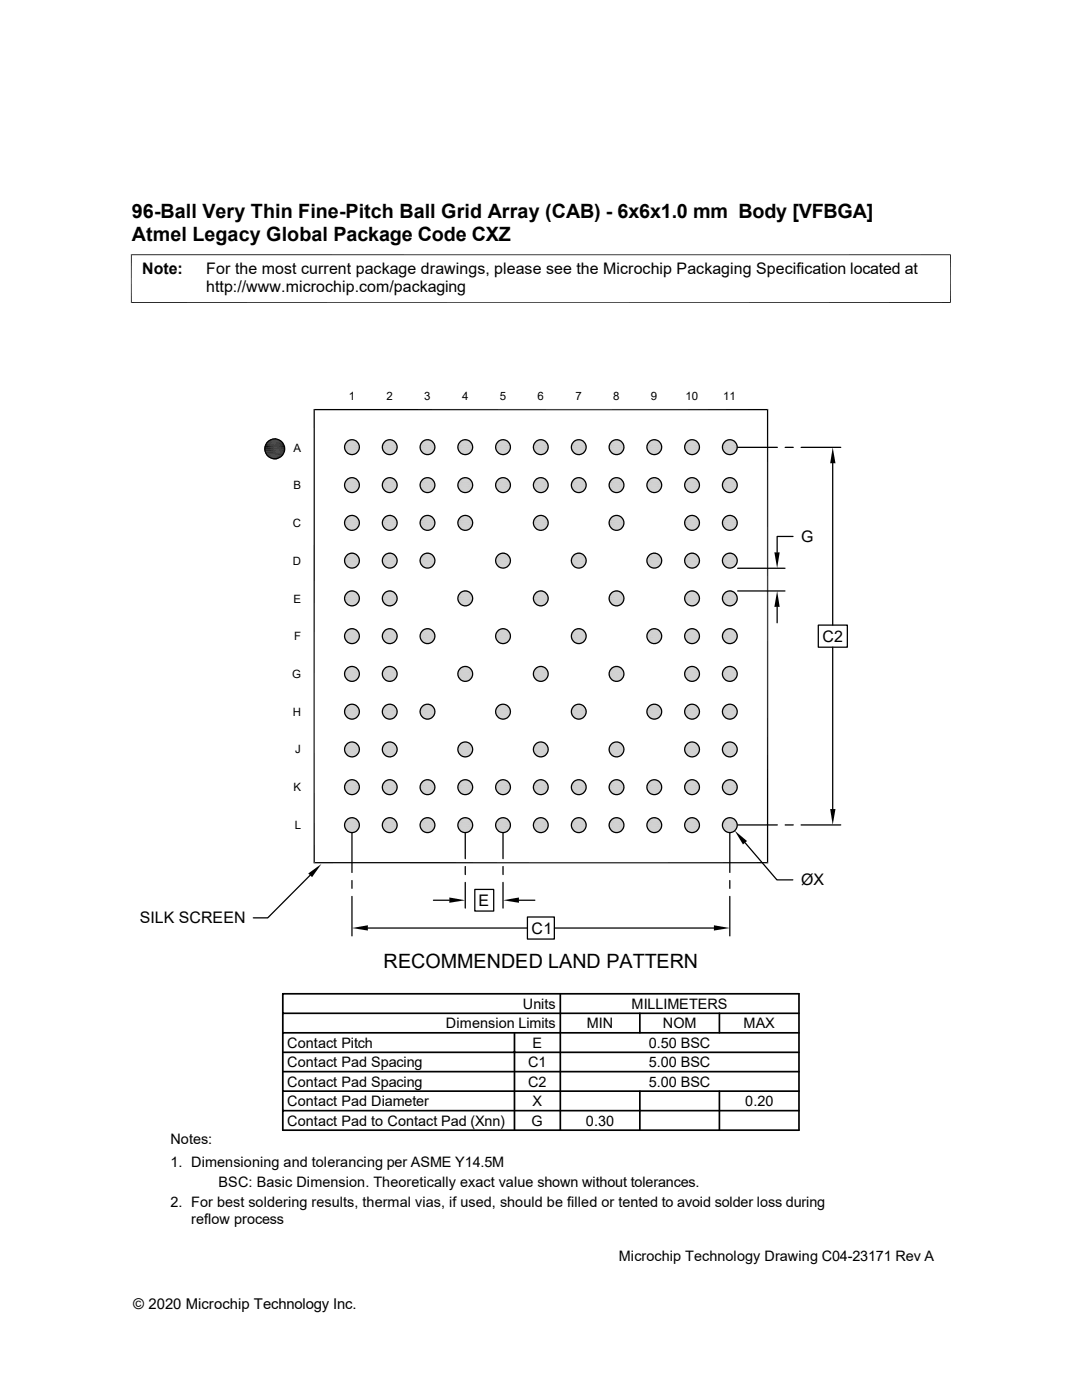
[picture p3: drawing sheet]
<svg xmlns="http://www.w3.org/2000/svg" width="216mm" height="279mm" viewBox="0 0 216 279" stroke-linecap="round" stroke-linejoin="round" font-family="sans-serif">
<defs><g id="words">
<g font-size="3.9">
<text x="26.3" y="43.5">96-Ball Very Thin Fine-Pitch Ball Grid Array (CAB) - 6x6x1.0 mm Body [VFBGA]</text>
<text x="26.3" y="48">Atmel Legacy Global Package Code CXZ</text>
<text x="76.5" y="193.2">RECOMMENDED LAND PATTERN</text>
</g>
<g font-size="3.2">
<text x="28.4" y="54.6">Note:</text>
<text x="41.1" y="54.6">For the most current package drawings, please see the Microchip Packaging Specification located at</text>
<text x="41.1" y="58.3">http://www.microchip.com/packaging</text>
<text x="159.9" y="108.2">G</text>
<text x="164.1" y="128.1">C2</text>
<text x="159.9" y="176.7">ØX</text>
<text x="27.9" y="184.3">SILK SCREEN</text>
<text x="95.5" y="180.8">E</text>
<text x="106.1" y="186.3">C1</text>
</g>
<text font-size="3" x="26.6" y="261.3">© 2020 Microchip Technology Inc.</text>
<g font-size="2.9">
<text x="104.3" y="201.3">Units</text>
<text x="126" y="201.3">MILLIMETERS</text>
<text x="57.3" y="209.1">Contact Pitch</text>
<text x="89" y="205.2">Dimension Limits</text>
<text x="106.3" y="209.1">E</text>
<text x="117.1" y="205.2">MIN</text>
<text x="129.5" y="209.1">0.50 BSC</text>
<text x="132.2" y="205.2">NOM</text>
<text x="148.4" y="205.2">MAX</text>
<text x="57.3" y="213">Contact Pad Spacing</text>
<text x="105.4" y="213">C1</text>
<text x="129.5" y="213">5.00 BSC</text>
<text x="57.3" y="220.7">Contact Pad Diameter</text>
<text x="57.3" y="216.9">Contact Pad Spacing</text>
<text x="105.4" y="216.9">C2</text>
<text x="106.3" y="220.7">X</text>
<text x="129.5" y="216.9">5.00 BSC</text>
<text x="148.7" y="220.7">0.20</text>
<text x="57.3" y="224.6">Contact Pad to Contact Pad (Xnn)</text>
<text x="106.1" y="224.6">G</text>
<text x="116.9" y="224.6">0.30</text>
<text x="34" y="228.3">Notes:</text>
<text x="34" y="232.9">1. Dimensioning and tolerancing per ASME Y14.5M</text>
<text x="43.6" y="236.9">BSC: Basic Dimension. Theoretically exact value shown without tolerances.</text>
<text x="34" y="240.9">2. For best soldering results, thermal vias, if used, should be filled or tented to avoid solder loss during</text>
<text x="38.1" y="244.3">reflow process</text>
<text x="123.5" y="251.6">Microchip Technology Drawing C04-23171 Rev A</text>
</g>
<g font-size="2.3">
<text x="69.6" y="79.8">1</text>
<text x="77.1" y="79.8">2</text>
<text x="84.7" y="79.8">3</text>
<text x="92.2" y="79.8">4</text>
<text x="99.7" y="79.8">5</text>
<text x="107.3" y="79.8">6</text>
<text x="114.8" y="79.8">7</text>
<text x="122.3" y="79.8">8</text>
<text x="129.9" y="79.8">9</text>
<text x="136.8" y="79.8">10</text>
<text x="144.3" y="79.8">11</text>
<text x="58.5" y="90.1">A</text>
<text x="58.5" y="97.7">B</text>
<text x="58.4" y="105.2">C</text>
<text x="58.4" y="112.7">D</text>
<text x="58.5" y="120.3">E</text>
<text x="58.7" y="127.8">F</text>
<text x="58.3" y="135.3">G</text>
<text x="58.4" y="142.9">H</text>
<text x="58.9" y="150.4">J</text>
<text x="58.5" y="157.9">K</text>
<text x="58.8" y="165.5">L</text>
</g>
</g></defs>
<g fill="#c0c0c0">
<path d="M70 87.8h.4z"/>
<path d="M77.6 87.8h.3z"/>
<path d="M85.1 87.8h.4z"/>
<path d="M92.6 87.8h.4z"/>
<path d="M100.2 87.8h.3z"/>
<path d="M107.7 87.8h.4z"/>
<path d="M115.3 87.8h.4z"/>
<path d="M122.8 87.8h.4z"/>
<path d="M130.3 87.8h.4z"/>
<path d="M137.9 87.8h.4z"/>
<path d="M145.4 87.8h.4z"/>
<path d="M145.3 87.8h.7z"/>
<path d="M145.4 87.8h.6z"/>
<path d="M137.8 87.8h.7z"/>
<path d="M137.9 87.8h.6z"/>
<path d="M130.2 87.8h.7z"/>
<path d="M130.3 87.8h.6z"/>
<path d="M122.7 87.8h.7z"/>
<path d="M122.8 87.8h.6z"/>
<path d="M115.1 87.8h.7z"/>
<path d="M115.3 87.8h.5z"/>
<path d="M107.6 87.8h.7z"/>
<path d="M107.7 87.8h.6z"/>
<path d="M100.1 87.8h.7z"/>
<path d="M100.2 87.8h.6z"/>
<path d="M92.5 87.8h.7z"/>
<path d="M92.6 87.8h.6z"/>
<path d="M85 87.8h.6z"/>
<path d="M85.1 87.8h.5z"/>
<path d="M77.4 87.8h.7z"/>
<path d="M77.6 87.8h.5z"/>
<path d="M69.9 87.8h.7z"/>
<path d="M70 87.8h.6z"/>
<path d="M145.2 87.8h.9z"/>
<path d="M145.3 87.8h.8z"/>
<path d="M137.6 87.8h1z"/>
<path d="M137.8 87.8h.8z"/>
<path d="M130 87.8h1z"/>
<path d="M130.2 87.8h.8z"/>
<path d="M122.5 87.8h1z"/>
<path d="M122.7 87.8h.8z"/>
<path d="M115 87.8h1z"/>
<path d="M115.1 87.8h.9z"/>
<path d="M107.4 87.8h1z"/>
<path d="M107.6 87.8h.8z"/>
<path d="M99.9 87.8h.9z"/>
<path d="M92.3 87.8h1z"/>
<path d="M92.5 87.8h.8z"/>
<path d="M84.8 87.8h1z"/>
<path d="M85 87.8h.8z"/>
<path d="M77.3 87.8h.9z"/>
<path d="M77.4 87.8h.8z"/>
<path d="M69.7 87.8h1z"/>
<path d="M69.9 87.8h.8z"/>
<path d="M145 87.9h1.3z"/>
<path d="M145.2 87.8l1.1 .1z"/>
<path d="M137.5 87.9h1.2z"/>
<path d="M137.6 87.8l1.1 .1z"/>
<path d="M130 87.9h1.2z"/>
<path d="M130 87.8l1.2 .1z"/>
<path d="M122.4 87.9h1.3z"/>
<path d="M122.5 87.8l1.2 .1z"/>
<path d="M114.9 87.9h1.2z"/>
<path d="M115 87.8l1.1 .1z"/>
<path d="M107.3 87.9h1.2z"/>
<path d="M107.4 87.8l1.1 .1z"/>
<path d="M99.8 87.9h1.2z"/>
<path d="M99.9 87.8l1.1 .1z"/>
<path d="M92.2 87.9h1.3z"/>
<path d="M92.3 87.8l1.2 .1z"/>
<path d="M84.7 87.9h1.2z"/>
<path d="M84.8 87.8l1.1 .1z"/>
<path d="M77.1 87.9h1.3z"/>
<path d="M77.3 87.8l1.1 .1z"/>
<path d="M69.6 87.9h1.2z"/>
<path d="M69.7 87.8l1.1 .1z"/>
<path d="M144.9 88h1.5z"/>
<path d="M145 87.9l1.4 .1z"/>
<path d="M137.3 88h1.6z"/>
<path d="M137.5 87.9l1.4 .1z"/>
<path d="M129.8 88h1.5z"/>
<path d="M130 87.9l1.3 .1z"/>
<path d="M122.3 88h1.4z"/>
<path d="M122.4 87.9l1.3 .1z"/>
<path d="M114.7 88h1.5z"/>
<path d="M114.9 87.9l1.3 .1z"/>
<path d="M107.2 88h1.5z"/>
<path d="M107.3 87.9l1.4 .1z"/>
<path d="M99.6 88h1.5z"/>
<path d="M99.8 87.9l1.3 .1z"/>
<path d="M92.1 88h1.5z"/>
<path d="M92.2 87.9l1.4 .1z"/>
<path d="M84.5 88h1.5z"/>
<path d="M84.7 87.9l1.3 .1z"/>
<path d="M77 88h1.5z"/>
<path d="M77.1 87.9l1.4 .1z"/>
<path d="M69.5 88h1.5z"/>
<path d="M69.6 87.9l1.4 .1z"/>
<path d="M144.8 88h1.7z"/>
<path d="M144.9 88h1.6z"/>
<path d="M137.2 88h1.8z"/>
<path d="M137.3 88h1.7z"/>
<path d="M129.7 88h1.7z"/>
<path d="M129.8 88h1.6z"/>
<path d="M122.1 88h1.8z"/>
<path d="M122.3 88h1.6z"/>
<path d="M114.6 88h1.7z"/>
<path d="M114.7 88h1.6z"/>
<path d="M107.1 88h1.7z"/>
<path d="M107.2 88h1.6z"/>
<path d="M99.5 88h1.8z"/>
<path d="M99.6 88h1.7z"/>
<path d="M92 88h1.7z"/>
<path d="M92.1 88h1.6z"/>
<path d="M84.5 88h1.7z"/>
<path d="M76.9 88h1.7z"/>
<path d="M77 88h1.6z"/>
<path d="M69.3 88h1.8z"/>
<path d="M69.5 88h1.6z"/>
<path d="M144.7 88.1l.1-.1 1.8 .1z"/>
<path d="M144.8 88h1.7l.1 .1z"/>
<path d="M137.2 88l1.9 .1h-2z"/>
<path d="M137.2 88h1.8l.1 .1z"/>
<path d="M129.6 88.1l.1-.1 1.8 .1z"/>
<path d="M129.7 88h1.7l.1 .1z"/>
<path d="M122.1 88l1.9 .1h-2z"/>
<path d="M122.1 88h1.8l.1 .1z"/>
<path d="M114.6 88l1.9 .1h-2z"/>
<path d="M114.6 88h1.7l.2 .1z"/>
<path d="M106.9 88.1l.2-.1 1.8 .1z"/>
<path d="M107.1 88h1.7l.1 .1z"/>
<path d="M99.4 88.1l.1-.1 1.8 .1z"/>
<path d="M99.5 88h1.8v.1z"/>
<path d="M92 88l1.8 .1h-1.9z"/>
<path d="M92 88h1.7l.1 .1z"/>
<path d="M84.3 88.1l.2-.1 1.8 .1z"/>
<path d="M84.5 88h1.7l.1 .1z"/>
<path d="M76.8 88.1l.1-.1 1.8 .1z"/>
<path d="M76.9 88h1.7l.1 .1z"/>
<path d="M69.2 88.1l.1-.1 1.9 .1z"/>
<path d="M69.3 88h1.8l.1 .1z"/>
</g>
<g fill="none" stroke="#c0c0c0" stroke-width=".2">
<path d="M68.7 89h3M68.7 89.2h3M68.7 89.3h3M68.7 89.5h3M68.7 88.8h3M68.7 88.9h3M68.7 89.6h3M68.7 89.7h3M68.8 88.6h2.8M68.8 89.9h2.8M68.9 88.5h2.6M68.9 90h2.6"/>
<path d="M69 88.4h2.5M69 90.1h2.5M69 88.3h2.4M69 90.2h2.4M69.1 88.2h2.2M69.1 90.3h2.2M76.2 89h3M76.2 89.2h3M76.2 89.3h3M76.2 89.5h3M76.3 88.9h2.9M76.3 89.6h2.9"/>
<path d="M76.3 88.8h2.9M76.3 89.7h2.9M76.4 88.6h2.8M76.4 89.9h2.8M76.4 88.5h2.7M76.4 90h2.7M76.5 88.4h2.5M76.5 90.1h2.5M76.6 88.3h2.4M76.6 90.2h2.4M76.7 88.2h2.2M76.7 90.3h2.2"/>
<path d="M83.8 89h3M83.8 89.2h3M83.8 89.3h3M83.8 89.5h3M83.8 88.9h3M83.8 89.6h3M83.9 88.8h2.8M83.9 89.7h2.8M83.9 88.6h2.8M83.9 89.9h2.8M83.9 88.5h2.7M83.9 90h2.7"/>
<path d="M84 88.4h2.6M84 90.1h2.6M84.1 88.3h2.4M84.1 90.2h2.4M84.2 88.2h2.2M84.2 90.3h2.2M91.4 88.9h2.9M91.4 89h2.9M91.4 89.2h3M91.4 89.3h3M91.4 89.5h2.9M91.4 89.6h2.9"/>
<path d="M91.4 88.8h2.9M91.4 89.7h2.9M91.4 88.6h2.8M91.4 89.9h2.8M91.5 88.5h2.7M91.5 90h2.7M91.6 88.4h2.5M91.6 90.1h2.5M91.7 88.3h2.3M91.7 90.2h2.3M91.8 88.2h2.1M91.8 90.3h2.1"/>
<path d="M98.9 88.9h3M98.9 89h3M98.9 89.2h3M98.9 89.3h3M98.9 89.5h3M98.9 89.6h3M98.9 88.8h2.9M98.9 89.7h2.9M99 88.6h2.8M99 89.9h2.8M99.1 88.5h2.6M99.1 90h2.6"/>
<path d="M99.1 88.4h2.5M99.1 90.1h2.5M99.2 88.3h2.4M99.2 90.2h2.4M99.3 88.2h2.2M99.3 90.3h2.2M106.4 89h3M106.4 89.2h3M106.4 89.3h3M106.4 89.5h3M106.5 88.8h2.9M106.5 88.9h2.9"/>
<path d="M106.5 89.6h2.9M106.5 89.7h2.9M106.6 88.6h2.7M106.6 89.9h2.7M106.6 88.5h2.7M106.6 90h2.7M106.7 88.4h2.5M106.7 90.1h2.5M106.7 88.3h2.4M106.7 90.2h2.4M106.8 88.2h2.2M106.8 90.3h2.2"/>
<path d="M114 89h3M114 89.2h3M114 89.3h3M114 89.5h3M114 88.8h2.9M114 88.9h3M114 89.6h3M114 89.7h2.9M114.1 88.6h2.8M114.1 89.9h2.8M114.1 88.5h2.7M114.1 90h2.7"/>
<path d="M114.2 88.4h2.6M114.2 90.1h2.6M114.3 88.3h2.3M114.3 90.2h2.3M114.4 88.2h2.1M114.4 90.3h2.1M121.5 89h3M121.5 89.2h3M121.5 89.3h3M121.5 89.5h3M121.5 88.9h3M121.5 89.6h3"/>
<path d="M121.6 88.8h2.9M121.6 89.7h2.9M121.6 88.6h2.8M121.6 89.9h2.8M121.7 88.5h2.6M121.7 90h2.6M121.8 88.4h2.5M121.8 90.1h2.5M121.8 88.3h2.4M121.8 90.2h2.4M121.9 88.2h2.2M121.9 90.3h2.2"/>
<path d="M129.1 88.9h2.9M129.1 89h2.9M129.1 89.2h3M129.1 89.3h3M129.1 89.5h2.9M129.1 89.6h2.9M129.1 88.8h2.9M129.1 89.7h2.9M129.2 88.6h2.8M129.2 89.9h2.8M129.2 88.5h2.7M129.2 90h2.7"/>
<path d="M129.3 88.4h2.5M129.3 90.1h2.5M129.4 88.3h2.3M129.4 90.2h2.3M129.5 88.2h2.2M129.5 90.3h2.2M136.6 88.9h3M136.6 89h3M136.6 89.2h3M136.6 89.3h3M136.6 89.5h3M136.6 89.6h3"/>
<path d="M136.7 88.8h2.8M136.7 89.7h2.8M136.7 88.6h2.8M136.7 89.9h2.8M136.8 88.5h2.6M136.8 90h2.6M136.8 88.4h2.6M136.8 90.1h2.6M136.9 88.3h2.4M136.9 90.2h2.4M137 88.2h2.2M137 90.3h2.2"/>
<path d="M144.1 89h3.1M144.1 89.2h3.1M144.1 89.3h3.1M144.1 89.5h3.1M144.2 88.8h2.9M144.2 88.9h2.9M144.2 89.6h2.9M144.2 89.7h2.9M144.3 88.6h2.8M144.3 89.9h2.8M144.3 88.5h2.7M144.3 90h2.7"/>
<path d="M144.4 88.4h2.5M144.4 90.1h2.5M144.4 88.3h2.4M144.4 90.2h2.4M144.6 88.2h2.1M144.6 90.3h2.1"/>
</g>
<g fill="#c0c0c0">
<path d="M144.7 90.4l1.8 .1z"/>
<path d="M144.7 90.4h1.9z"/>
<path d="M137.1 90.4l1.9 .1z"/>
<path d="M137.1 90.4h2z"/>
<path d="M129.6 90.4l1.8 .1z"/>
<path d="M129.6 90.4h1.9z"/>
<path d="M122 90.4l1.9 .1z"/>
<path d="M122 90.4h2z"/>
<path d="M114.5 90.4l1.8 .1z"/>
<path d="M114.5 90.4h2z"/>
<path d="M106.9 90.4l1.9 .1z"/>
<path d="M106.9 90.4h2z"/>
<path d="M99.4 90.4l1.9 .1z"/>
<path d="M99.4 90.4h1.9z"/>
<path d="M91.9 90.4l1.8 .1z"/>
<path d="M91.9 90.4h1.9z"/>
<path d="M84.3 90.4l1.9 .1z"/>
<path d="M84.3 90.4h2z"/>
<path d="M76.8 90.4l1.8 .1z"/>
<path d="M76.8 90.4h1.9z"/>
<path d="M69.2 90.4l1.9 .1z"/>
<path d="M69.2 90.4h2z"/>
<path d="M144.8 90.5l1.6 .1z"/>
<path d="M144.8 90.5h1.7z"/>
<path d="M137.2 90.5l1.7 .1z"/>
<path d="M137.2 90.5h1.8z"/>
<path d="M129.7 90.5l1.6 .1z"/>
<path d="M129.7 90.5h1.7z"/>
<path d="M122.1 90.5l1.6 .1z"/>
<path d="M122.1 90.5h1.8z"/>
<path d="M114.6 90.5l1.6 .1z"/>
<path d="M114.6 90.5h1.7z"/>
<path d="M107.1 90.5l1.6 .1z"/>
<path d="M107.1 90.5h1.7z"/>
<path d="M99.5 90.5l1.6 .1z"/>
<path d="M99.5 90.5h1.8z"/>
<path d="M92 90.5l1.6 .1z"/>
<path d="M92 90.5h1.7z"/>
<path d="M84.5 90.5l1.5 .1z"/>
<path d="M84.5 90.5h1.7z"/>
<path d="M76.9 90.5l1.6 .1z"/>
<path d="M76.9 90.5h1.7z"/>
<path d="M69.3 90.5l1.7 .1z"/>
<path d="M69.3 90.5h1.8z"/>
<path d="M144.9 90.6h1.4z"/>
<path d="M144.9 90.6h1.5z"/>
<path d="M137.3 90.6h1.4z"/>
<path d="M137.3 90.6h1.6z"/>
<path d="M129.8 90.6h1.4z"/>
<path d="M129.8 90.6h1.5z"/>
<path d="M122.3 90.6h1.4z"/>
<path d="M114.7 90.6h1.4z"/>
<path d="M114.7 90.6h1.5z"/>
<path d="M107.2 90.6h1.3z"/>
<path d="M107.2 90.6h1.5z"/>
<path d="M99.6 90.6h1.4z"/>
<path d="M99.6 90.6h1.5z"/>
<path d="M92.1 90.6h1.4z"/>
<path d="M92.1 90.6h1.5z"/>
<path d="M84.5 90.6h1.4z"/>
<path d="M84.5 90.6h1.5z"/>
<path d="M77 90.6h1.4z"/>
<path d="M77 90.6h1.5z"/>
<path d="M69.5 90.6h1.3z"/>
<path d="M69.5 90.6h1.5z"/>
<path d="M145 90.6l1.1 .1z"/>
<path d="M145 90.6h1.3z"/>
<path d="M137.5 90.6l1.1 .1z"/>
<path d="M137.5 90.6h1.2z"/>
<path d="M130 90.6l1 .1z"/>
<path d="M130 90.6h1.2z"/>
<path d="M122.4 90.6l1.1 .1z"/>
<path d="M122.4 90.6h1.3z"/>
<path d="M114.9 90.6l1.1 .1z"/>
<path d="M114.9 90.6h1.2z"/>
<path d="M107.3 90.6l1.1 .1z"/>
<path d="M107.3 90.6h1.2z"/>
<path d="M99.8 90.6l1 .1z"/>
<path d="M99.8 90.6h1.2z"/>
<path d="M92.2 90.6l1.1 .1z"/>
<path d="M92.2 90.6h1.3z"/>
<path d="M84.7 90.6l1.1 .1z"/>
<path d="M84.7 90.6h1.2z"/>
<path d="M77.1 90.6l1.1 .1z"/>
<path d="M77.1 90.6h1.3z"/>
<path d="M69.6 90.6l1.1 .1z"/>
<path d="M69.6 90.6h1.2z"/>
<path d="M145.2 90.7h.8z"/>
<path d="M145.2 90.7h.9z"/>
<path d="M137.6 90.7h.9z"/>
<path d="M137.6 90.7h1z"/>
<path d="M130 90.7h.9z"/>
<path d="M130 90.7h1z"/>
<path d="M122.5 90.7h.9z"/>
<path d="M122.5 90.7h1z"/>
<path d="M115 90.7h.8z"/>
<path d="M115 90.7h1z"/>
<path d="M107.4 90.7h.9z"/>
<path d="M107.4 90.7h1z"/>
<path d="M99.9 90.7h.9z"/>
<path d="M92.3 90.7h.9z"/>
<path d="M92.3 90.7h1z"/>
<path d="M84.8 90.7h.8z"/>
<path d="M84.8 90.7h1z"/>
<path d="M77.3 90.7h.8z"/>
<path d="M77.3 90.7h.9z"/>
<path d="M69.7 90.7h.9z"/>
<path d="M69.7 90.7h1z"/>
<path d="M70 90.8h.4z"/>
<path d="M77.6 90.8h.3z"/>
<path d="M85.1 90.8h.4z"/>
<path d="M92.6 90.8h.4z"/>
<path d="M100.2 90.8h.3z"/>
<path d="M107.7 90.8h.4z"/>
<path d="M115.3 90.8h.4z"/>
<path d="M122.8 90.8h.4z"/>
<path d="M130.3 90.8h.4z"/>
<path d="M137.9 90.8h.4z"/>
<path d="M145.4 90.8h.4z"/>
<path d="M145.3 90.7l.5 .1z"/>
<path d="M145.3 90.7h.7z"/>
<path d="M137.8 90.7l.5 .1z"/>
<path d="M137.8 90.7h.7z"/>
<path d="M130.2 90.7l.5 .1z"/>
<path d="M130.2 90.7h.7z"/>
<path d="M122.7 90.7l.5 .1z"/>
<path d="M122.7 90.7h.7z"/>
<path d="M115.1 90.7l.6 .1z"/>
<path d="M115.1 90.7h.7z"/>
<path d="M107.6 90.7l.5 .1z"/>
<path d="M107.6 90.7h.7z"/>
<path d="M100.1 90.7l.4 .1z"/>
<path d="M100.1 90.7h.7z"/>
<path d="M92.5 90.7l.5 .1z"/>
<path d="M92.5 90.7h.7z"/>
<path d="M85 90.7l.5 .1z"/>
<path d="M85 90.7h.6z"/>
<path d="M77.4 90.7l.5 .1z"/>
<path d="M77.4 90.7h.7z"/>
<path d="M69.9 90.7l.5 .1z"/>
<path d="M69.9 90.7h.7z"/>
<path d="M70 95.3h.4z"/>
<path d="M77.6 95.3h.3z"/>
<path d="M85.1 95.3h.4z"/>
<path d="M92.6 95.3h.4z"/>
<path d="M100.2 95.3h.3z"/>
<path d="M107.7 95.3h.4z"/>
<path d="M115.3 95.3h.4z"/>
<path d="M122.8 95.3h.4z"/>
<path d="M130.3 95.3h.4z"/>
<path d="M137.9 95.3h.4z"/>
<path d="M145.4 95.3h.4z"/>
<path d="M145.3 95.3h.7z"/>
<path d="M145.4 95.3h.6z"/>
<path d="M137.8 95.3h.7z"/>
<path d="M137.9 95.3h.6z"/>
<path d="M130.2 95.3h.7z"/>
<path d="M130.3 95.3h.6z"/>
<path d="M122.7 95.3h.7z"/>
<path d="M122.8 95.3h.6z"/>
<path d="M115.1 95.3h.7z"/>
<path d="M115.3 95.3h.5z"/>
<path d="M107.6 95.3h.7z"/>
<path d="M107.7 95.3h.6z"/>
<path d="M100.1 95.3h.7z"/>
<path d="M100.2 95.3h.6z"/>
<path d="M92.5 95.3h.7z"/>
<path d="M92.6 95.3h.6z"/>
<path d="M85 95.3h.6z"/>
<path d="M85.1 95.3h.5z"/>
<path d="M77.4 95.3h.7z"/>
<path d="M77.6 95.3h.5z"/>
<path d="M69.9 95.3h.7z"/>
<path d="M70 95.3h.6z"/>
<path d="M145.2 95.4h.9z"/>
<path d="M145.3 95.3l.8 .1z"/>
<path d="M137.6 95.4h1z"/>
<path d="M137.8 95.3l.8 .1z"/>
<path d="M130 95.4h1z"/>
<path d="M130.2 95.3l.8 .1z"/>
<path d="M122.5 95.4h1z"/>
<path d="M122.7 95.3l.8 .1z"/>
<path d="M115 95.4h1z"/>
<path d="M115.1 95.3l.9 .1z"/>
<path d="M107.4 95.4h1z"/>
<path d="M107.6 95.3l.8 .1z"/>
<path d="M99.9 95.4h.9z"/>
<path d="M100.1 95.3l.7 .1z"/>
<path d="M92.3 95.4h1z"/>
<path d="M92.5 95.3l.8 .1z"/>
<path d="M84.8 95.4h1z"/>
<path d="M85 95.3l.8 .1z"/>
<path d="M77.3 95.4h.9z"/>
<path d="M77.4 95.3l.8 .1z"/>
<path d="M69.7 95.4h1z"/>
<path d="M69.9 95.3l.8 .1z"/>
<path d="M145 95.4h1.3z"/>
<path d="M145.2 95.4h1.1z"/>
<path d="M137.5 95.4h1.2z"/>
<path d="M137.6 95.4h1.1z"/>
<path d="M130 95.4h1.2z"/>
<path d="M122.4 95.4h1.3z"/>
<path d="M122.5 95.4h1.2z"/>
<path d="M114.9 95.4h1.2z"/>
<path d="M115 95.4h1.1z"/>
<path d="M107.3 95.4h1.2z"/>
<path d="M107.4 95.4h1.1z"/>
<path d="M99.8 95.4h1.2z"/>
<path d="M99.9 95.4h1.1z"/>
<path d="M92.2 95.4h1.3z"/>
<path d="M92.3 95.4h1.2z"/>
<path d="M84.7 95.4h1.2z"/>
<path d="M84.8 95.4h1.1z"/>
<path d="M77.1 95.4h1.3z"/>
<path d="M77.3 95.4h1.1z"/>
<path d="M69.6 95.4h1.2z"/>
<path d="M69.7 95.4h1.1z"/>
<path d="M144.9 95.5h1.5z"/>
<path d="M145 95.4l1.4 .1z"/>
<path d="M137.3 95.5h1.6z"/>
<path d="M137.5 95.4l1.4 .1z"/>
<path d="M129.8 95.5h1.5z"/>
<path d="M130 95.4l1.3 .1z"/>
<path d="M122.3 95.5h1.4z"/>
<path d="M122.4 95.4l1.3 .1z"/>
<path d="M114.7 95.5h1.5z"/>
<path d="M114.9 95.4l1.3 .1z"/>
<path d="M107.2 95.5h1.5z"/>
<path d="M107.3 95.4l1.4 .1z"/>
<path d="M99.6 95.5h1.5z"/>
<path d="M99.8 95.4l1.3 .1z"/>
<path d="M92.1 95.5h1.5z"/>
<path d="M92.2 95.4l1.4 .1z"/>
<path d="M84.5 95.5h1.5z"/>
<path d="M84.7 95.4l1.3 .1z"/>
<path d="M77 95.5h1.5z"/>
<path d="M77.1 95.4l1.4 .1z"/>
<path d="M69.5 95.5h1.5z"/>
<path d="M69.6 95.4l1.4 .1z"/>
<path d="M144.8 95.6h1.7z"/>
<path d="M144.9 95.5l1.6 .1z"/>
<path d="M137.2 95.6h1.8z"/>
<path d="M137.3 95.5l1.7 .1z"/>
<path d="M129.8 95.5l1.6 .1h-1.7z"/>
<path d="M129.8 95.5l1.6 .1z"/>
<path d="M122.1 95.6h1.8z"/>
<path d="M122.3 95.5l1.6 .1z"/>
<path d="M114.6 95.6h1.7z"/>
<path d="M114.7 95.5l1.6 .1z"/>
<path d="M107.1 95.6h1.7z"/>
<path d="M107.2 95.5l1.6 .1z"/>
<path d="M99.5 95.6h1.8z"/>
<path d="M99.6 95.5l1.7 .1z"/>
<path d="M92.1 95.5l1.6 .1h-1.7z"/>
<path d="M92.1 95.5l1.6 .1z"/>
<path d="M84.5 95.5l1.7 .1h-1.7z"/>
<path d="M84.5 95.5l1.7 .1z"/>
<path d="M76.9 95.6h1.7z"/>
<path d="M77 95.5l1.6 .1z"/>
<path d="M69.3 95.6h1.8z"/>
<path d="M69.5 95.5l1.6 .1z"/>
<path d="M144.7 95.7h1.9z"/>
<path d="M144.8 95.6l1.8 .1z"/>
<path d="M137.1 95.7h2z"/>
<path d="M137.2 95.6l1.9 .1z"/>
<path d="M129.6 95.7h1.9z"/>
<path d="M129.7 95.6l1.8 .1z"/>
<path d="M122.1 95.6l1.9 .1h-2z"/>
<path d="M122.1 95.6l1.9 .1z"/>
<path d="M114.5 95.7h2z"/>
<path d="M114.6 95.6l1.9 .1z"/>
<path d="M106.9 95.7h2z"/>
<path d="M107.1 95.6l1.8 .1z"/>
<path d="M99.4 95.7h1.9z"/>
<path d="M99.5 95.6l1.8 .1z"/>
<path d="M91.9 95.7h1.9z"/>
<path d="M92 95.6l1.8 .1z"/>
<path d="M84.3 95.7h2z"/>
<path d="M84.5 95.6l1.8 .1z"/>
<path d="M76.8 95.7h1.9z"/>
<path d="M76.9 95.6l1.8 .1z"/>
<path d="M69.2 95.7h2z"/>
<path d="M69.3 95.6l1.9 .1z"/>
</g>
<g fill="none" stroke="#c0c0c0" stroke-width=".2">
<path d="M68.7 96.6h3M68.7 96.7h3M68.7 96.9h3M68.7 97h3M68.7 96.3h3M68.7 96.5h3M68.7 97.2h3M68.7 97.3h3M68.8 96.2h2.8M68.8 97.4h2.8M68.9 96h2.6M68.9 97.6h2.6"/>
<path d="M69 95.9h2.5M69 97.7h2.5M69 95.8h2.4M69 97.8h2.4M69.1 95.7h2.2M69.1 97.9h2.2M76.2 96.6h3M76.2 96.7h3M76.2 96.9h3M76.2 97h3M76.3 96.5h2.9M76.3 97.2h2.9"/>
<path d="M76.3 96.3h2.9M76.3 97.3h2.9M76.4 96.2h2.8M76.4 97.4h2.8M76.4 96h2.7M76.4 97.6h2.7M76.5 95.9h2.5M76.5 97.7h2.5M76.6 95.8h2.4M76.6 97.8h2.4M76.7 95.7h2.2M76.7 97.9h2.2"/>
<path d="M83.8 96.6h3M83.8 96.7h3M83.8 96.9h3M83.8 97h3M83.8 96.5h3M83.8 97.2h3M83.9 96.3h2.8M83.9 97.3h2.8M83.9 96.2h2.8M83.9 97.4h2.8M83.9 96h2.7M83.9 97.6h2.7"/>
<path d="M84 95.9h2.6M84 97.7h2.6M84.1 95.8h2.4M84.1 97.8h2.4M84.2 95.7h2.2M84.2 97.9h2.2M91.4 96.5h2.9M91.4 96.6h2.9M91.4 96.7h3M91.4 96.9h3M91.4 97h2.9M91.4 97.2h2.9"/>
<path d="M91.4 96.3h2.9M91.4 97.3h2.9M91.4 96.2h2.8M91.4 97.4h2.8M91.5 96h2.7M91.5 97.6h2.7M91.6 95.9h2.5M91.6 97.7h2.5M91.7 95.8h2.3M91.7 97.8h2.3M91.8 95.7h2.1M91.8 97.9h2.1"/>
<path d="M98.9 96.5h3M98.9 96.6h3M98.9 96.7h3M98.9 96.9h3M98.9 97h3M98.9 97.2h3M98.9 96.3h2.9M98.9 97.3h2.9M99 96.2h2.8M99 97.4h2.8M99.1 96h2.6M99.1 97.6h2.6"/>
<path d="M99.1 95.9h2.5M99.1 97.7h2.5M99.2 95.8h2.4M99.2 97.8h2.4M99.3 95.7h2.2M99.3 97.9h2.2M106.4 96.6h3M106.4 96.7h3M106.4 96.9h3M106.4 97h3M106.5 96.3h2.9M106.5 96.5h2.9"/>
<path d="M106.5 97.2h2.9M106.5 97.3h2.9M106.6 96.2h2.7M106.6 97.4h2.7M106.6 96h2.7M106.6 97.6h2.7M106.7 95.9h2.5M106.7 97.7h2.5M106.7 95.8h2.4M106.7 97.8h2.4M106.8 95.7h2.2M106.8 97.9h2.2"/>
<path d="M114 96.6h3M114 96.7h3M114 96.9h3M114 97h3M114 96.3h2.9M114 96.5h3M114 97.2h3M114 97.3h2.9M114.1 96.2h2.8M114.1 97.4h2.8M114.1 96h2.7M114.1 97.6h2.7"/>
<path d="M114.2 95.9h2.6M114.2 97.7h2.6M114.3 95.8h2.3M114.3 97.8h2.3M114.4 95.7h2.1M114.4 97.9h2.1M121.5 96.6h3M121.5 96.7h3M121.5 96.9h3M121.5 97h3M121.5 96.5h3M121.5 97.2h3"/>
<path d="M121.6 96.3h2.9M121.6 97.3h2.9M121.6 96.2h2.8M121.6 97.4h2.8M121.7 96h2.6M121.7 97.6h2.6M121.8 95.9h2.5M121.8 97.7h2.5M121.8 95.8h2.4M121.8 97.8h2.4M121.9 95.7h2.2M121.9 97.9h2.2"/>
<path d="M129.1 96.5h2.9M129.1 96.6h2.9M129.1 96.7h3M129.1 96.9h3M129.1 97h2.9M129.1 97.2h2.9M129.1 96.3h2.9M129.1 97.3h2.9M129.2 96.2h2.8M129.2 97.4h2.8M129.2 96h2.7M129.2 97.6h2.7"/>
<path d="M129.3 95.9h2.5M129.3 97.7h2.5M129.4 95.8h2.3M129.4 97.8h2.3M129.5 95.7h2.2M129.5 97.9h2.2M136.6 96.5h3M136.6 96.6h3M136.6 96.7h3M136.6 96.9h3M136.6 97h3M136.6 97.2h3"/>
<path d="M136.7 96.3h2.8M136.7 97.3h2.8M136.7 96.2h2.8M136.7 97.4h2.8M136.8 96h2.6M136.8 97.6h2.6M136.8 95.9h2.6M136.8 97.7h2.6M136.9 95.8h2.4M136.9 97.8h2.4M137 95.7h2.2M137 97.9h2.2"/>
<path d="M144.1 96.6h3.1M144.1 96.7h3.1M144.1 96.9h3.1M144.1 97h3.1M144.2 96.3h2.9M144.2 96.5h2.9M144.2 97.2h2.9M144.2 97.3h2.9M144.3 96.2h2.8M144.3 97.4h2.8M144.3 96h2.7M144.3 97.6h2.7"/>
<path d="M144.4 95.9h2.5M144.4 97.7h2.5M144.4 95.8h2.4M144.4 97.8h2.4M144.6 95.7h2.1M144.6 97.9h2.1"/>
</g>
<g fill="#c0c0c0">
<path d="M144.7 97.9l1.8 .1h-1.7z"/>
<path d="M144.7 97.9h1.9l-.1 .1z"/>
<path d="M137.1 97.9l1.9 .1h-1.8z"/>
<path d="M137.1 97.9h2l-.1 .1z"/>
<path d="M129.6 97.9l1.8 .1h-1.7z"/>
<path d="M129.6 97.9h1.9l-.1 .1z"/>
<path d="M122 97.9l1.9 .1h-1.8z"/>
<path d="M122 97.9h2l-.1 .1z"/>
<path d="M114.5 97.9l1.8 .1h-1.7z"/>
<path d="M114.5 97.9h2l-.2 .1z"/>
<path d="M106.9 97.9l1.9 .1h-1.7z"/>
<path d="M106.9 97.9h2l-.1 .1z"/>
<path d="M99.4 97.9l1.9 .1h-1.8z"/>
<path d="M99.4 97.9h1.9v.1z"/>
<path d="M91.9 97.9l1.8 .1h-1.7z"/>
<path d="M91.9 97.9h1.9l-.1 .1z"/>
<path d="M84.3 97.9l1.9 .1h-1.7z"/>
<path d="M84.3 97.9h2l-.1 .1z"/>
<path d="M76.8 97.9l1.8 .1h-1.7z"/>
<path d="M76.8 97.9h1.9l-.1 .1z"/>
<path d="M69.2 97.9l1.9 .1h-1.8z"/>
<path d="M69.2 97.9h2l-.1 .1z"/>
<path d="M144.8 98l1.6 .1z"/>
<path d="M144.8 98h1.7z"/>
<path d="M137.2 98l1.7 .1z"/>
<path d="M137.2 98h1.8z"/>
<path d="M129.7 98l1.6 .1z"/>
<path d="M129.7 98h1.7z"/>
<path d="M122.1 98l1.6 .1z"/>
<path d="M122.1 98h1.8z"/>
<path d="M114.6 98l1.6 .1z"/>
<path d="M114.6 98h1.7z"/>
<path d="M107.1 98l1.6 .1z"/>
<path d="M107.1 98h1.7z"/>
<path d="M99.5 98l1.6 .1z"/>
<path d="M99.5 98h1.8z"/>
<path d="M92 98l1.6 .1z"/>
<path d="M92 98h1.7z"/>
<path d="M84.5 98l1.5 .1z"/>
<path d="M84.5 98h1.7z"/>
<path d="M76.9 98l1.6 .1z"/>
<path d="M76.9 98h1.7z"/>
<path d="M69.3 98l1.7 .1z"/>
<path d="M69.3 98h1.8z"/>
<path d="M144.9 98.1l1.4 .1z"/>
<path d="M144.9 98.1h1.5z"/>
<path d="M137.3 98.1l1.4 .1z"/>
<path d="M137.3 98.1h1.6z"/>
<path d="M129.8 98.1l1.4 .1z"/>
<path d="M129.8 98.1h1.5z"/>
<path d="M122.3 98.1l1.4 .1z"/>
<path d="M122.3 98.1h1.4z"/>
<path d="M114.7 98.1l1.4 .1z"/>
<path d="M114.7 98.1h1.5z"/>
<path d="M107.2 98.1l1.3 .1z"/>
<path d="M107.2 98.1h1.5z"/>
<path d="M99.6 98.1l1.4 .1z"/>
<path d="M99.6 98.1h1.5z"/>
<path d="M92.1 98.1l1.4 .1z"/>
<path d="M92.1 98.1h1.5z"/>
<path d="M84.5 98.1l1.4 .1z"/>
<path d="M84.5 98.1h1.5z"/>
<path d="M77 98.1l1.4 .1z"/>
<path d="M77 98.1h1.5z"/>
<path d="M69.5 98.1l1.3 .1z"/>
<path d="M69.5 98.1h1.5z"/>
<path d="M145 98.2h1.1z"/>
<path d="M145 98.2h1.3z"/>
<path d="M137.5 98.2h1.1z"/>
<path d="M137.5 98.2h1.2z"/>
<path d="M130 98.2h1z"/>
<path d="M130 98.2h1.2z"/>
<path d="M122.4 98.2h1.1z"/>
<path d="M122.4 98.2h1.3z"/>
<path d="M114.9 98.2h1.1z"/>
<path d="M114.9 98.2h1.2z"/>
<path d="M107.3 98.2h1.1z"/>
<path d="M107.3 98.2h1.2z"/>
<path d="M99.8 98.2h1z"/>
<path d="M99.8 98.2h1.2z"/>
<path d="M92.2 98.2h1.1z"/>
<path d="M92.2 98.2h1.3z"/>
<path d="M84.7 98.2h1.1z"/>
<path d="M84.7 98.2h1.2z"/>
<path d="M77.1 98.2h1.1z"/>
<path d="M77.1 98.2h1.3z"/>
<path d="M69.6 98.2h1.1z"/>
<path d="M69.6 98.2h1.2z"/>
<path d="M145.2 98.2l.8 .1z"/>
<path d="M145.2 98.2h.9z"/>
<path d="M137.6 98.2l.9 .1z"/>
<path d="M137.6 98.2h1z"/>
<path d="M130 98.2l.9 .1z"/>
<path d="M122.5 98.2l.9 .1z"/>
<path d="M122.5 98.2h1z"/>
<path d="M115 98.2l.8 .1z"/>
<path d="M115 98.2h1z"/>
<path d="M107.4 98.2l.9 .1z"/>
<path d="M107.4 98.2h1z"/>
<path d="M99.9 98.2l.9 .1z"/>
<path d="M99.9 98.2h.9z"/>
<path d="M92.3 98.2l.9 .1z"/>
<path d="M92.3 98.2h1z"/>
<path d="M84.8 98.2l.8 .1z"/>
<path d="M84.8 98.2h1z"/>
<path d="M77.3 98.2l.8 .1z"/>
<path d="M77.3 98.2h.9z"/>
<path d="M69.7 98.2l.9 .1z"/>
<path d="M69.7 98.2h1z"/>
<path d="M70 98.3h.4z"/>
<path d="M77.6 98.3h.3z"/>
<path d="M85.1 98.3h.4z"/>
<path d="M92.6 98.3h.4z"/>
<path d="M100.2 98.3h.3z"/>
<path d="M107.7 98.3h.4z"/>
<path d="M115.3 98.3h.4z"/>
<path d="M122.8 98.3h.4z"/>
<path d="M130.3 98.3h.4z"/>
<path d="M137.9 98.3h.4z"/>
<path d="M145.4 98.3h.4z"/>
<path d="M145.3 98.3h.5z"/>
<path d="M145.3 98.3h.7z"/>
<path d="M137.8 98.3h.5z"/>
<path d="M137.8 98.3h.7z"/>
<path d="M130.2 98.3h.5z"/>
<path d="M130.2 98.3h.7z"/>
<path d="M122.7 98.3h.5z"/>
<path d="M122.7 98.3h.7z"/>
<path d="M115.1 98.3h.6z"/>
<path d="M115.1 98.3h.7z"/>
<path d="M107.6 98.3h.5z"/>
<path d="M107.6 98.3h.7z"/>
<path d="M100.1 98.3h.4z"/>
<path d="M100.1 98.3h.7z"/>
<path d="M92.5 98.3h.5z"/>
<path d="M92.5 98.3h.7z"/>
<path d="M85 98.3h.5z"/>
<path d="M85 98.3h.6z"/>
<path d="M77.4 98.3h.5z"/>
<path d="M77.4 98.3h.7z"/>
<path d="M69.9 98.3h.5z"/>
<path d="M69.9 98.3h.7z"/>
<path d="M70 102.8h.4z"/>
<path d="M77.6 102.8h.3z"/>
<path d="M85.1 102.8h.4z"/>
<path d="M92.6 102.8h.4z"/>
<path d="M107.7 102.8h.4z"/>
<path d="M122.8 102.8h.4z"/>
<path d="M137.9 102.8h.4z"/>
<path d="M145.4 102.8h.4z"/>
<path d="M145.3 102.9h.7z"/>
<path d="M145.4 102.8l.6 .1z"/>
<path d="M137.8 102.9h.7z"/>
<path d="M137.9 102.8l.6 .1z"/>
<path d="M122.7 102.9h.7z"/>
<path d="M122.8 102.8l.6 .1z"/>
<path d="M107.6 102.9h.7z"/>
<path d="M107.7 102.8l.6 .1z"/>
<path d="M92.5 102.9h.7z"/>
<path d="M92.6 102.8l.6 .1z"/>
<path d="M85 102.9h.6z"/>
<path d="M85.1 102.8l.5 .1z"/>
<path d="M77.4 102.9h.7z"/>
<path d="M77.6 102.8l.5 .1z"/>
<path d="M69.9 102.9h.7z"/>
<path d="M70 102.8l.6 .1z"/>
<path d="M145.2 102.9h.9z"/>
<path d="M145.3 102.9h.8z"/>
<path d="M137.6 102.9h1z"/>
<path d="M137.8 102.9h.8z"/>
<path d="M122.5 102.9h1z"/>
<path d="M122.7 102.9h.8z"/>
<path d="M107.4 102.9h1z"/>
<path d="M107.6 102.9h.8z"/>
<path d="M92.3 102.9h1z"/>
<path d="M92.5 102.9h.8z"/>
<path d="M84.8 102.9h1z"/>
<path d="M85 102.9h.8z"/>
<path d="M77.3 102.9h.9z"/>
<path d="M77.4 102.9h.8z"/>
<path d="M69.7 102.9h1z"/>
<path d="M69.9 102.9h.8z"/>
<path d="M145 103h1.3z"/>
<path d="M145.2 102.9l1.1 .1z"/>
<path d="M137.5 103h1.2z"/>
<path d="M137.6 102.9l1.1 .1z"/>
<path d="M122.4 103h1.3z"/>
<path d="M122.5 102.9l1.2 .1z"/>
<path d="M107.3 103h1.2z"/>
<path d="M107.4 102.9l1.1 .1z"/>
<path d="M92.2 103h1.3z"/>
<path d="M92.3 102.9l1.2 .1z"/>
<path d="M84.7 103h1.2z"/>
<path d="M84.8 102.9l1.1 .1z"/>
<path d="M77.1 103h1.3z"/>
<path d="M77.3 102.9l1.1 .1z"/>
<path d="M69.6 103h1.2z"/>
<path d="M69.7 102.9l1.1 .1z"/>
<path d="M144.9 103h1.5z"/>
<path d="M145 103h1.4z"/>
<path d="M137.3 103h1.6z"/>
<path d="M137.5 103h1.4z"/>
<path d="M122.3 103h1.4z"/>
<path d="M107.2 103h1.5z"/>
<path d="M107.3 103h1.4z"/>
<path d="M92.1 103h1.5z"/>
<path d="M92.2 103h1.4z"/>
<path d="M84.5 103h1.5z"/>
<path d="M84.7 103h1.3z"/>
<path d="M77 103h1.5z"/>
<path d="M77.1 103h1.4z"/>
<path d="M69.5 103h1.5z"/>
<path d="M69.6 103h1.4z"/>
<path d="M144.8 103.1h1.7z"/>
<path d="M144.9 103l1.6 .1z"/>
<path d="M137.3 103l1.7 .1h-1.8z"/>
<path d="M137.3 103l1.7 .1z"/>
<path d="M122.1 103.1h1.8z"/>
<path d="M122.3 103l1.6 .1z"/>
<path d="M107.1 103.1h1.7z"/>
<path d="M107.2 103l1.6 .1z"/>
<path d="M92.1 103l1.6 .1h-1.7z"/>
<path d="M92.1 103l1.6 .1z"/>
<path d="M84.5 103l1.7 .1h-1.7z"/>
<path d="M84.5 103l1.7 .1z"/>
<path d="M76.9 103.1h1.7z"/>
<path d="M77 103l1.6 .1z"/>
<path d="M69.3 103.1h1.8z"/>
<path d="M69.5 103l1.6 .1z"/>
<path d="M144.7 103.2h1.9z"/>
<path d="M144.8 103.1l1.8 .1z"/>
<path d="M137.1 103.2h2z"/>
<path d="M137.2 103.1l1.9 .1z"/>
<path d="M122 103.2h2z"/>
<path d="M122.1 103.1l1.9 .1z"/>
<path d="M106.9 103.2h2z"/>
<path d="M107.1 103.1l1.8 .1z"/>
<path d="M91.9 103.2h1.9z"/>
<path d="M92 103.1l1.8 .1z"/>
<path d="M84.3 103.2h2z"/>
<path d="M84.5 103.1l1.8 .1z"/>
<path d="M76.8 103.2h1.9z"/>
<path d="M76.9 103.1l1.8 .1z"/>
<path d="M69.2 103.2h2z"/>
<path d="M69.3 103.1l1.9 .1z"/>
</g>
<g fill="none" stroke="#c0c0c0" stroke-width=".2">
<path d="M68.7 104.1h3M68.7 104.3h3M68.7 104.4h3M68.7 104.5h3M68.7 103.8h3M68.7 104h3M68.7 104.7h3M68.7 104.8h3M68.8 103.7h2.8M68.8 105h2.8M68.9 103.6h2.6M68.9 105.1h2.6"/>
<path d="M69 103.5h2.5M69 105.2h2.5M69 103.4h2.4M69 105.3h2.4M69.1 103.3h2.2M69.1 105.4h2.2M76.2 104.1h3M76.2 104.3h3M76.2 104.4h3M76.2 104.5h3M76.3 104h2.9M76.3 104.7h2.9"/>
<path d="M76.3 103.8h2.9M76.3 104.8h2.9M76.4 103.7h2.8M76.4 105h2.8M76.4 103.6h2.7M76.4 105.1h2.7M76.5 103.5h2.5M76.5 105.2h2.5M76.6 103.4h2.4M76.6 105.3h2.4M76.7 103.3h2.2M76.7 105.4h2.2"/>
<path d="M83.8 104.1h3M83.8 104.3h3M83.8 104.4h3M83.8 104.5h3M83.8 104h3M83.8 104.7h3M83.9 103.8h2.8M83.9 104.8h2.8M83.9 103.7h2.8M83.9 105h2.8M83.9 103.6h2.7M83.9 105.1h2.7"/>
<path d="M84 103.5h2.6M84 105.2h2.6M84.1 103.4h2.4M84.1 105.3h2.4M84.2 103.3h2.2M84.2 105.4h2.2M91.4 104h2.9M91.4 104.1h2.9M91.4 104.3h3M91.4 104.4h3M91.4 104.5h2.9M91.4 104.7h2.9"/>
<path d="M91.4 103.8h2.9M91.4 104.8h2.9M91.4 103.7h2.8M91.4 105h2.8M91.5 103.6h2.7M91.5 105.1h2.7M91.6 103.5h2.5M91.6 105.2h2.5M91.7 103.4h2.3M91.7 105.3h2.3M91.8 103.3h2.1M91.8 105.4h2.1"/>
<path d="M106.4 104.1h3M106.4 104.3h3M106.4 104.4h3M106.4 104.5h3M106.5 103.8h2.9M106.5 104h2.9M106.5 104.7h2.9M106.5 104.8h2.9M106.6 103.7h2.7M106.6 105h2.7M106.6 103.6h2.7M106.6 105.1h2.7"/>
<path d="M106.7 103.5h2.5M106.7 105.2h2.5M106.7 103.4h2.4M106.7 105.3h2.4M106.8 103.3h2.2M106.8 105.4h2.2M121.5 104.1h3M121.5 104.3h3M121.5 104.4h3M121.5 104.5h3M121.5 104h3M121.5 104.7h3"/>
<path d="M121.6 103.8h2.9M121.6 104.8h2.9M121.6 103.7h2.8M121.6 105h2.8M121.7 103.6h2.6M121.7 105.1h2.6M121.8 103.5h2.5M121.8 105.2h2.5M121.8 103.4h2.4M121.8 105.3h2.4M121.9 103.3h2.2M121.9 105.4h2.2"/>
<path d="M136.6 104h3M136.6 104.1h3M136.6 104.3h3M136.6 104.4h3M136.6 104.5h3M136.6 104.7h3M136.7 103.8h2.8M136.7 104.8h2.8M136.7 103.7h2.8M136.7 105h2.8M136.8 103.6h2.6M136.8 105.1h2.6"/>
<path d="M136.8 103.5h2.6M136.8 105.2h2.6M136.9 103.4h2.4M136.9 105.3h2.4M137 103.3h2.2M137 105.4h2.2M144.1 104.1h3.1M144.1 104.3h3.1M144.1 104.4h3.1M144.1 104.5h3.1M144.2 103.8h2.9M144.2 104h2.9"/>
<path d="M144.2 104.7h2.9M144.2 104.8h2.9M144.3 103.7h2.8M144.3 105h2.8M144.3 103.6h2.7M144.3 105.1h2.7M144.4 103.5h2.5M144.4 105.2h2.5M144.4 103.4h2.4M144.4 105.3h2.4M144.6 103.3h2.1M144.6 105.4h2.1"/>
</g>
<g fill="#c0c0c0">
<path d="M144.7 105.5l1.8 .1z"/>
<path d="M144.7 105.5h1.9z"/>
<path d="M137.1 105.5l1.9 .1z"/>
<path d="M137.1 105.5h2z"/>
<path d="M122 105.5l1.9 .1z"/>
<path d="M122 105.5h2z"/>
<path d="M106.9 105.5l1.9 .1z"/>
<path d="M106.9 105.5h2z"/>
<path d="M91.9 105.5l1.8 .1z"/>
<path d="M91.9 105.5h1.9z"/>
<path d="M84.3 105.5l1.9 .1z"/>
<path d="M84.3 105.5h2z"/>
<path d="M76.8 105.5l1.8 .1z"/>
<path d="M76.8 105.5h1.9z"/>
<path d="M69.2 105.5l1.9 .1z"/>
<path d="M69.2 105.5h2z"/>
<path d="M144.8 105.6l1.6 .1z"/>
<path d="M144.8 105.6h1.7z"/>
<path d="M137.2 105.6l1.7 .1z"/>
<path d="M137.2 105.6h1.8z"/>
<path d="M122.1 105.6l1.6 .1z"/>
<path d="M122.1 105.6h1.8z"/>
<path d="M107.1 105.6l1.6 .1z"/>
<path d="M107.1 105.6h1.7z"/>
<path d="M92 105.6l1.6 .1z"/>
<path d="M92 105.6h1.7z"/>
<path d="M84.5 105.6l1.5 .1z"/>
<path d="M84.5 105.6h1.7z"/>
<path d="M76.9 105.6l1.6 .1z"/>
<path d="M76.9 105.6h1.7z"/>
<path d="M69.3 105.6l1.7 .1z"/>
<path d="M69.3 105.6h1.8z"/>
<path d="M144.9 105.7h1.4z"/>
<path d="M144.9 105.7h1.5z"/>
<path d="M137.3 105.7h1.4z"/>
<path d="M137.3 105.7h1.6z"/>
<path d="M122.3 105.7h1.4z"/>
<path d="M107.2 105.7h1.3z"/>
<path d="M107.2 105.7h1.5z"/>
<path d="M92.1 105.7h1.4z"/>
<path d="M92.1 105.7h1.5z"/>
<path d="M84.5 105.7h1.4z"/>
<path d="M84.5 105.7h1.5z"/>
<path d="M77 105.7h1.4z"/>
<path d="M77 105.7h1.5z"/>
<path d="M69.5 105.7h1.3z"/>
<path d="M69.5 105.7h1.5z"/>
<path d="M145 105.7h1.1z"/>
<path d="M145 105.7h1.3z"/>
<path d="M137.5 105.7h1.1z"/>
<path d="M137.5 105.7h1.2z"/>
<path d="M122.4 105.7h1.1z"/>
<path d="M122.4 105.7h1.3z"/>
<path d="M107.3 105.7h1.1z"/>
<path d="M107.3 105.7h1.2z"/>
<path d="M92.2 105.7h1.1z"/>
<path d="M92.2 105.7h1.3z"/>
<path d="M84.7 105.7h1.1z"/>
<path d="M84.7 105.7h1.2z"/>
<path d="M77.1 105.7h1.1z"/>
<path d="M77.1 105.7h1.3z"/>
<path d="M69.6 105.7h1.1z"/>
<path d="M69.6 105.7h1.2z"/>
<path d="M145.2 105.7l.8 .1z"/>
<path d="M145.2 105.7h.9z"/>
<path d="M137.6 105.7l.9 .1z"/>
<path d="M137.6 105.7h1z"/>
<path d="M122.5 105.7l.9 .1z"/>
<path d="M122.5 105.7h1z"/>
<path d="M107.4 105.7l.9 .1z"/>
<path d="M107.4 105.7h1z"/>
<path d="M92.3 105.7l.9 .1z"/>
<path d="M92.3 105.7h1z"/>
<path d="M84.8 105.7l.8 .1z"/>
<path d="M84.8 105.7h1z"/>
<path d="M77.3 105.7l.8 .1z"/>
<path d="M77.3 105.7h.9z"/>
<path d="M69.7 105.7l.9 .1z"/>
<path d="M69.7 105.7h1z"/>
<path d="M70 105.8h.4z"/>
<path d="M77.6 105.8h.3z"/>
<path d="M85.1 105.8h.4z"/>
<path d="M92.6 105.8h.4z"/>
<path d="M107.7 105.8h.4z"/>
<path d="M122.8 105.8h.4z"/>
<path d="M137.9 105.8h.4z"/>
<path d="M145.4 105.8h.4z"/>
<path d="M145.3 105.8h.5z"/>
<path d="M145.3 105.8h.7z"/>
<path d="M137.8 105.8h.5z"/>
<path d="M137.8 105.8h.7z"/>
<path d="M122.7 105.8h.5z"/>
<path d="M122.7 105.8h.7z"/>
<path d="M107.6 105.8h.5z"/>
<path d="M107.6 105.8h.7z"/>
<path d="M92.5 105.8h.5z"/>
<path d="M92.5 105.8h.7z"/>
<path d="M85 105.8h.5z"/>
<path d="M85 105.8h.6z"/>
<path d="M77.4 105.8h.5z"/>
<path d="M77.4 105.8h.7z"/>
<path d="M69.9 105.8h.5z"/>
<path d="M69.9 105.8h.7z"/>
<path d="M70 110.4h.4z"/>
<path d="M77.6 110.4h.3z"/>
<path d="M85.1 110.4h.4z"/>
<path d="M100.2 110.4h.3z"/>
<path d="M115.3 110.4h.4z"/>
<path d="M130.3 110.4h.4z"/>
<path d="M137.9 110.4h.4z"/>
<path d="M145.4 110.4h.4z"/>
<path d="M145.3 110.4h.7z"/>
<path d="M145.4 110.4h.6z"/>
<path d="M137.8 110.4h.7z"/>
<path d="M137.9 110.4h.6z"/>
<path d="M130.2 110.4h.7z"/>
<path d="M130.3 110.4h.6z"/>
<path d="M115.1 110.4h.7z"/>
<path d="M115.3 110.4h.5z"/>
<path d="M100.1 110.4h.7z"/>
<path d="M100.2 110.4h.6z"/>
<path d="M85 110.4h.6z"/>
<path d="M85.1 110.4h.5z"/>
<path d="M77.4 110.4h.7z"/>
<path d="M77.6 110.4h.5z"/>
<path d="M69.9 110.4h.7z"/>
<path d="M70 110.4h.6z"/>
<path d="M145.2 110.4h.9z"/>
<path d="M145.3 110.4h.8z"/>
<path d="M137.6 110.4h1z"/>
<path d="M137.8 110.4h.8z"/>
<path d="M130 110.4h1z"/>
<path d="M130.2 110.4h.8z"/>
<path d="M115 110.4h1z"/>
<path d="M115.1 110.4h.9z"/>
<path d="M99.9 110.4h.9z"/>
<path d="M84.8 110.4h1z"/>
<path d="M85 110.4h.8z"/>
<path d="M77.3 110.4h.9z"/>
<path d="M77.4 110.4h.8z"/>
<path d="M69.7 110.4h1z"/>
<path d="M69.9 110.4h.8z"/>
<path d="M145 110.5h1.3z"/>
<path d="M145.2 110.4l1.1 .1z"/>
<path d="M137.5 110.5h1.2z"/>
<path d="M137.6 110.4l1.1 .1z"/>
<path d="M130 110.5h1.2z"/>
<path d="M130 110.4l1.2 .1z"/>
<path d="M114.9 110.5h1.2z"/>
<path d="M115 110.4l1.1 .1z"/>
<path d="M99.8 110.5h1.2z"/>
<path d="M99.9 110.4l1.1 .1z"/>
<path d="M84.7 110.5h1.2z"/>
<path d="M84.8 110.4l1.1 .1z"/>
<path d="M77.1 110.5h1.3z"/>
<path d="M77.3 110.4l1.1 .1z"/>
<path d="M69.6 110.5h1.2z"/>
<path d="M69.7 110.4l1.1 .1z"/>
<path d="M144.9 110.6h1.5z"/>
<path d="M145 110.5l1.4 .1z"/>
<path d="M137.3 110.6h1.6z"/>
<path d="M137.5 110.5l1.4 .1z"/>
<path d="M129.8 110.6h1.5z"/>
<path d="M130 110.5l1.3 .1z"/>
<path d="M114.7 110.6h1.5z"/>
<path d="M114.9 110.5l1.3 .1z"/>
<path d="M99.6 110.6h1.5z"/>
<path d="M99.8 110.5l1.3 .1z"/>
<path d="M84.5 110.6h1.5z"/>
<path d="M84.7 110.5l1.3 .1z"/>
<path d="M77 110.6h1.5z"/>
<path d="M77.1 110.5l1.4 .1z"/>
<path d="M69.5 110.6h1.5z"/>
<path d="M69.6 110.5l1.4 .1z"/>
<path d="M144.8 110.7h1.7z"/>
<path d="M144.9 110.6l1.6 .1z"/>
<path d="M137.2 110.7h1.8z"/>
<path d="M137.3 110.6l1.7 .1z"/>
<path d="M129.8 110.6l1.6 .1h-1.7z"/>
<path d="M129.8 110.6l1.6 .1z"/>
<path d="M114.6 110.7h1.7z"/>
<path d="M114.7 110.6l1.6 .1z"/>
<path d="M99.6 110.6l1.7 .1h-1.8z"/>
<path d="M99.6 110.6l1.7 .1z"/>
<path d="M84.5 110.7h1.7z"/>
<path d="M84.5 110.6l1.7 .1z"/>
<path d="M76.9 110.7h1.7z"/>
<path d="M77 110.6l1.6 .1z"/>
<path d="M69.3 110.7h1.8z"/>
<path d="M69.5 110.6l1.6 .1z"/>
<path d="M144.7 110.7h1.9z"/>
<path d="M144.8 110.7h1.8z"/>
<path d="M137.1 110.7h2z"/>
<path d="M137.2 110.7h1.9z"/>
<path d="M129.6 110.7h1.9z"/>
<path d="M129.7 110.7h1.8z"/>
<path d="M114.5 110.7h2z"/>
<path d="M114.6 110.7h1.9z"/>
<path d="M99.4 110.7h1.9z"/>
<path d="M99.5 110.7h1.8z"/>
<path d="M84.3 110.7h2z"/>
<path d="M84.5 110.7h1.8z"/>
<path d="M76.8 110.7h1.9z"/>
<path d="M76.9 110.7h1.8z"/>
<path d="M69.2 110.7h2z"/>
<path d="M69.3 110.7h1.9z"/>
</g>
<g fill="none" stroke="#c0c0c0" stroke-width=".2">
<path d="M68.7 111.7h3M68.7 111.8h3M68.7 112h3M68.7 112.1h3M68.7 111.4h3M68.7 111.5h3M68.7 112.2h3M68.7 112.4h3M68.8 111.3h2.8M68.8 112.5h2.8M68.9 111.1h2.6M68.9 112.6h2.6"/>
<path d="M69 111h2.5M69 112.8h2.5M69 110.9h2.4M69 112.9h2.4M69.1 110.8h2.2M69.1 113h2.2M76.2 111.7h3M76.2 111.8h3M76.2 112h3M76.2 112.1h3M76.3 111.5h2.9M76.3 112.2h2.9"/>
<path d="M76.3 111.4h2.9M76.3 112.4h2.9M76.4 111.3h2.8M76.4 112.5h2.8M76.4 111.1h2.7M76.4 112.6h2.7M76.5 111h2.5M76.5 112.8h2.5M76.6 110.9h2.4M76.6 112.9h2.4M76.7 110.8h2.2M76.7 113h2.2"/>
<path d="M83.8 111.7h3M83.8 111.8h3M83.8 112h3M83.8 112.1h3M83.8 111.5h3M83.8 112.2h3M83.9 111.4h2.8M83.9 112.4h2.8M83.9 111.3h2.8M83.9 112.5h2.8M83.9 111.1h2.7M83.9 112.6h2.7"/>
<path d="M84 111h2.6M84 112.8h2.6M84.1 110.9h2.4M84.1 112.9h2.4M84.2 110.8h2.2M84.2 113h2.2M98.9 111.5h3M98.9 111.7h3M98.9 111.8h3M98.9 112h3M98.9 112.1h3M98.9 112.2h3"/>
<path d="M98.9 111.4h2.9M98.9 112.4h2.9M99 111.3h2.8M99 112.5h2.8M99.1 111.1h2.6M99.1 112.6h2.6M99.1 111h2.5M99.1 112.8h2.5M99.2 110.9h2.4M99.2 112.9h2.4M99.3 110.8h2.2M99.3 113h2.2"/>
<path d="M114 111.7h3M114 111.8h3M114 112h3M114 112.1h3M114 111.4h2.9M114 111.5h3M114 112.2h3M114 112.4h2.9M114.1 111.3h2.8M114.1 112.5h2.8M114.1 111.1h2.7M114.1 112.6h2.7"/>
<path d="M114.2 111h2.6M114.2 112.8h2.6M114.3 110.9h2.3M114.3 112.9h2.3M114.4 110.8h2.1M114.4 113h2.1M129.1 111.5h2.9M129.1 111.7h2.9M129.1 111.8h3M129.1 112h3M129.1 112.1h2.9M129.1 112.2h2.9"/>
<path d="M129.1 111.4h2.9M129.1 112.4h2.9M129.2 111.3h2.8M129.2 112.5h2.8M129.2 111.1h2.7M129.2 112.6h2.7M129.3 111h2.5M129.3 112.8h2.5M129.4 110.9h2.3M129.4 112.9h2.3M129.5 110.8h2.2M129.5 113h2.2"/>
<path d="M136.6 111.5h3M136.6 111.7h3M136.6 111.8h3M136.6 112h3M136.6 112.1h3M136.6 112.2h3M136.7 111.4h2.8M136.7 112.4h2.8M136.7 111.3h2.8M136.7 112.5h2.8M136.8 111.1h2.6M136.8 112.6h2.6"/>
<path d="M136.8 111h2.6M136.8 112.8h2.6M136.9 110.9h2.4M136.9 112.9h2.4M137 110.8h2.2M137 113h2.2M144.1 111.7h3.1M144.1 111.8h3.1M144.1 112h3.1M144.1 112.1h3.1M144.2 111.4h2.9M144.2 111.5h2.9"/>
<path d="M144.2 112.2h2.9M144.2 112.4h2.9M144.3 111.3h2.8M144.3 112.5h2.8M144.3 111.1h2.7M144.3 112.6h2.7M144.4 111h2.5M144.4 112.8h2.5M144.4 110.9h2.4M144.4 112.9h2.4M144.6 110.8h2.1M144.6 113h2.1"/>
</g>
<g fill="#c0c0c0">
<path d="M144.7 113l1.8 .1z"/>
<path d="M144.7 113h1.9z"/>
<path d="M137.1 113l1.9 .1z"/>
<path d="M137.1 113h2z"/>
<path d="M129.6 113l1.8 .1z"/>
<path d="M129.6 113h1.9z"/>
<path d="M114.5 113l1.8 .1z"/>
<path d="M114.5 113h2z"/>
<path d="M99.4 113l1.9 .1z"/>
<path d="M99.4 113h1.9z"/>
<path d="M84.3 113l1.9 .1z"/>
<path d="M84.3 113h2z"/>
<path d="M76.8 113l1.8 .1z"/>
<path d="M76.8 113h1.9z"/>
<path d="M69.2 113l1.9 .1z"/>
<path d="M69.2 113h2z"/>
<path d="M144.8 113.1l1.6 .1z"/>
<path d="M144.8 113.1h1.7z"/>
<path d="M137.2 113.1l1.7 .1z"/>
<path d="M137.2 113.1h1.8z"/>
<path d="M129.7 113.1l1.6 .1z"/>
<path d="M129.7 113.1h1.7z"/>
<path d="M114.6 113.1l1.6 .1z"/>
<path d="M114.6 113.1h1.7z"/>
<path d="M99.5 113.1l1.6 .1z"/>
<path d="M99.5 113.1h1.8z"/>
<path d="M84.5 113.1l1.5 .1z"/>
<path d="M84.5 113.1h1.7z"/>
<path d="M76.9 113.1l1.6 .1z"/>
<path d="M76.9 113.1h1.7z"/>
<path d="M69.3 113.1l1.7 .1z"/>
<path d="M69.3 113.1h1.8z"/>
<path d="M144.9 113.2h1.4z"/>
<path d="M144.9 113.2h1.5z"/>
<path d="M137.3 113.2h1.4z"/>
<path d="M137.3 113.2h1.6z"/>
<path d="M129.8 113.2h1.4z"/>
<path d="M129.8 113.2h1.5z"/>
<path d="M114.7 113.2h1.4z"/>
<path d="M114.7 113.2h1.5z"/>
<path d="M99.6 113.2h1.4z"/>
<path d="M99.6 113.2h1.5z"/>
<path d="M84.5 113.2h1.4z"/>
<path d="M84.5 113.2h1.5z"/>
<path d="M77 113.2h1.4z"/>
<path d="M77 113.2h1.5z"/>
<path d="M69.5 113.2h1.3z"/>
<path d="M69.5 113.2h1.5z"/>
<path d="M145 113.2l1.1 .1z"/>
<path d="M145 113.2h1.3z"/>
<path d="M137.5 113.2l1.1 .1z"/>
<path d="M137.5 113.2h1.2z"/>
<path d="M130 113.2l1 .1z"/>
<path d="M130 113.2h1.2z"/>
<path d="M114.9 113.2l1.1 .1z"/>
<path d="M114.9 113.2h1.2z"/>
<path d="M99.8 113.2l1 .1z"/>
<path d="M99.8 113.2h1.2z"/>
<path d="M84.7 113.2l1.1 .1z"/>
<path d="M84.7 113.2h1.2z"/>
<path d="M77.1 113.2l1.1 .1z"/>
<path d="M77.1 113.2h1.3z"/>
<path d="M69.6 113.2l1.1 .1z"/>
<path d="M69.6 113.2h1.2z"/>
<path d="M145.2 113.3h.8z"/>
<path d="M145.2 113.3h.9z"/>
<path d="M137.6 113.3h.9z"/>
<path d="M137.6 113.3h1z"/>
<path d="M130 113.3h.9z"/>
<path d="M130 113.3h1z"/>
<path d="M115 113.3h.8z"/>
<path d="M115 113.3h1z"/>
<path d="M99.9 113.3h.9z"/>
<path d="M84.8 113.3h.8z"/>
<path d="M84.8 113.3h1z"/>
<path d="M77.3 113.3h.8z"/>
<path d="M77.3 113.3h.9z"/>
<path d="M69.7 113.3h.9z"/>
<path d="M69.7 113.3h1z"/>
<path d="M70 113.4h.4z"/>
<path d="M77.6 113.4h.3z"/>
<path d="M85.1 113.4h.4z"/>
<path d="M100.2 113.4h.3z"/>
<path d="M115.3 113.4h.4z"/>
<path d="M130.3 113.4h.4z"/>
<path d="M137.9 113.4h.4z"/>
<path d="M145.4 113.4h.4z"/>
<path d="M145.3 113.3l.5 .1z"/>
<path d="M145.3 113.3h.7z"/>
<path d="M137.8 113.3l.5 .1z"/>
<path d="M137.8 113.3h.7z"/>
<path d="M130.2 113.3l.5 .1z"/>
<path d="M130.2 113.3h.7z"/>
<path d="M115.1 113.3l.6 .1z"/>
<path d="M115.1 113.3h.7z"/>
<path d="M100.1 113.3l.4 .1z"/>
<path d="M100.1 113.3h.7z"/>
<path d="M85 113.3l.5 .1z"/>
<path d="M85 113.3h.6z"/>
<path d="M77.4 113.3l.5 .1z"/>
<path d="M77.4 113.3h.7z"/>
<path d="M69.9 113.3l.5 .1z"/>
<path d="M69.9 113.3h.7z"/>
<path d="M70 117.9h.4z"/>
<path d="M77.6 117.9h.3z"/>
<path d="M92.6 117.9h.4z"/>
<path d="M107.7 117.9h.4z"/>
<path d="M122.8 117.9h.4z"/>
<path d="M137.9 117.9h.4z"/>
<path d="M145.4 117.9h.4z"/>
<path d="M145.3 117.9h.7z"/>
<path d="M145.4 117.9h.6z"/>
<path d="M137.8 117.9h.7z"/>
<path d="M137.9 117.9h.6z"/>
<path d="M122.7 117.9h.7z"/>
<path d="M122.8 117.9h.6z"/>
<path d="M107.6 117.9h.7z"/>
<path d="M107.7 117.9h.6z"/>
<path d="M92.5 117.9h.7z"/>
<path d="M92.6 117.9h.6z"/>
<path d="M77.4 117.9h.7z"/>
<path d="M77.6 117.9h.5z"/>
<path d="M69.9 117.9h.7z"/>
<path d="M70 117.9h.6z"/>
<path d="M145.2 118h.9z"/>
<path d="M145.3 117.9l.8 .1z"/>
<path d="M137.6 118h1z"/>
<path d="M137.8 117.9l.8 .1z"/>
<path d="M122.5 118h1z"/>
<path d="M122.7 117.9l.8 .1z"/>
<path d="M107.4 118h1z"/>
<path d="M107.6 117.9l.8 .1z"/>
<path d="M92.3 118h1z"/>
<path d="M92.5 117.9l.8 .1z"/>
<path d="M77.3 118h.9z"/>
<path d="M77.4 117.9l.8 .1z"/>
<path d="M69.7 118h1z"/>
<path d="M69.9 117.9l.8 .1z"/>
<path d="M145 118h1.3z"/>
<path d="M145.2 118h1.1z"/>
<path d="M137.5 118h1.2z"/>
<path d="M137.6 118h1.1z"/>
<path d="M122.4 118h1.3z"/>
<path d="M122.5 118h1.2z"/>
<path d="M107.3 118h1.2z"/>
<path d="M107.4 118h1.1z"/>
<path d="M92.2 118h1.3z"/>
<path d="M92.3 118h1.2z"/>
<path d="M77.1 118h1.3z"/>
<path d="M77.3 118h1.1z"/>
<path d="M69.6 118h1.2z"/>
<path d="M69.7 118h1.1z"/>
<path d="M144.9 118.1h1.5z"/>
<path d="M145 118l1.4 .1z"/>
<path d="M137.3 118.1h1.6z"/>
<path d="M137.5 118l1.4 .1z"/>
<path d="M122.3 118.1h1.4z"/>
<path d="M122.4 118l1.3 .1z"/>
<path d="M107.2 118.1h1.5z"/>
<path d="M107.3 118l1.4 .1z"/>
<path d="M92.1 118.1h1.5z"/>
<path d="M92.2 118l1.4 .1z"/>
<path d="M77 118.1h1.5z"/>
<path d="M77.1 118l1.4 .1z"/>
<path d="M69.5 118.1h1.5z"/>
<path d="M69.6 118l1.4 .1z"/>
<path d="M144.8 118.2h1.7z"/>
<path d="M144.9 118.1l1.6 .1z"/>
<path d="M137.3 118.1l1.7 .1h-1.8z"/>
<path d="M137.3 118.1l1.7 .1z"/>
<path d="M122.1 118.2h1.8z"/>
<path d="M122.3 118.1l1.6 .1z"/>
<path d="M107.1 118.2h1.7z"/>
<path d="M107.2 118.1l1.6 .1z"/>
<path d="M92.1 118.1l1.6 .1h-1.7z"/>
<path d="M92.1 118.1l1.6 .1z"/>
<path d="M76.9 118.2h1.7z"/>
<path d="M77 118.1l1.6 .1z"/>
<path d="M69.3 118.2h1.8z"/>
<path d="M69.5 118.1l1.6 .1z"/>
<path d="M144.7 118.3h1.9z"/>
<path d="M144.8 118.2l1.8 .1z"/>
<path d="M137.1 118.3h2z"/>
<path d="M137.2 118.2l1.9 .1z"/>
<path d="M122.1 118.2l1.9 .1h-2z"/>
<path d="M122.1 118.2l1.9 .1z"/>
<path d="M106.9 118.3h2z"/>
<path d="M107.1 118.2l1.8 .1z"/>
<path d="M91.9 118.3h1.9z"/>
<path d="M92 118.2l1.8 .1z"/>
<path d="M76.8 118.3h1.9z"/>
<path d="M76.9 118.2l1.8 .1z"/>
<path d="M69.2 118.3h2z"/>
<path d="M69.3 118.2l1.9 .1z"/>
</g>
<g fill="none" stroke="#c0c0c0" stroke-width=".2">
<path d="M68.7 119.2h3M68.7 119.4h3M68.7 119.5h3M68.7 119.6h3M68.7 118.9h3M68.7 119.1h3M68.7 119.8h3M68.7 119.9h3M68.8 118.8h2.8M68.9 118.7h2.6M69 118.6h2.5M69 118.4h2.4"/>
<path d="M69.1 118.3h2.2M76.2 119.2h3M76.2 119.4h3M76.2 119.5h3M76.2 119.6h3M76.3 119.1h2.9M76.3 119.8h2.9M76.3 118.9h2.9M76.3 119.9h2.9M76.4 118.8h2.8M76.4 118.7h2.7M76.5 118.6h2.5"/>
<path d="M76.6 118.4h2.4M76.7 118.3h2.2M91.4 119.1h2.9M91.4 119.2h2.9M91.4 119.4h3M91.4 119.5h3M91.4 119.6h2.9M91.4 119.8h2.9M91.4 118.9h2.9M91.4 119.9h2.9M91.4 118.8h2.8M91.5 118.7h2.7"/>
<path d="M91.6 118.6h2.5M91.7 118.4h2.3M91.8 118.3h2.1M106.4 119.2h3M106.4 119.4h3M106.4 119.5h3M106.4 119.6h3M106.5 118.9h2.9M106.5 119.1h2.9M106.5 119.8h2.9M106.5 119.9h2.9M106.6 118.8h2.7"/>
<path d="M106.6 118.7h2.7M106.7 118.6h2.5M106.7 118.4h2.4M106.8 118.3h2.2M121.5 119.2h3M121.5 119.4h3M121.5 119.5h3M121.5 119.6h3M121.5 119.1h3M121.5 119.8h3M121.6 118.9h2.9M121.6 119.9h2.9"/>
<path d="M121.6 118.8h2.8M121.7 118.7h2.6M121.8 118.6h2.5M121.8 118.4h2.4M121.9 118.3h2.2M136.6 119.1h3M136.6 119.2h3M136.6 119.4h3M136.6 119.5h3M136.6 119.6h3M136.6 119.8h3M136.7 118.9h2.8"/>
<path d="M136.7 119.9h2.8M136.7 118.8h2.8M136.8 118.7h2.6M136.8 118.6h2.6M136.9 118.4h2.4M137 118.3h2.2M144.1 119.2h3.1M144.1 119.4h3.1M144.1 119.5h3.1M144.1 119.6h3.1M144.2 118.9h2.9M144.2 119.1h2.9"/>
<path d="M144.2 119.8h2.9M144.2 119.9h2.9M144.3 118.8h2.8M144.3 118.7h2.7M144.4 118.6h2.5M144.4 118.4h2.4M144.6 118.3h2.1M68.8 120h2.8M68.9 120.2h2.6M69 120.3h2.5M69 120.4h2.4M69.1 120.5h2.2"/>
<path d="M76.4 120h2.8M76.4 120.2h2.7M76.5 120.3h2.5M76.6 120.4h2.4M76.7 120.5h2.2M91.4 120h2.8M91.5 120.2h2.7M91.6 120.3h2.5M91.7 120.4h2.3M91.8 120.5h2.1M106.6 120h2.7M106.6 120.2h2.7"/>
<path d="M106.7 120.3h2.5M106.7 120.4h2.4M106.8 120.5h2.2M121.6 120h2.8M121.7 120.2h2.6M121.8 120.3h2.5M121.8 120.4h2.4M121.9 120.5h2.2M136.7 120h2.8M136.8 120.2h2.6M136.8 120.3h2.6M136.9 120.4h2.4"/>
<path d="M137 120.5h2.2M144.3 120h2.8M144.3 120.2h2.7M144.4 120.3h2.5M144.4 120.4h2.4M144.6 120.5h2.1"/>
</g>
<g fill="#c0c0c0">
<path d="M144.7 120.6l1.8 .1z"/>
<path d="M144.7 120.6h1.9z"/>
<path d="M137.1 120.6l1.9 .1z"/>
<path d="M137.1 120.6h2z"/>
<path d="M122 120.6l1.9 .1z"/>
<path d="M122 120.6h2z"/>
<path d="M106.9 120.6l1.9 .1z"/>
<path d="M106.9 120.6h2z"/>
<path d="M91.9 120.6l1.8 .1z"/>
<path d="M91.9 120.6h1.9z"/>
<path d="M76.8 120.6l1.8 .1z"/>
<path d="M76.8 120.6h1.9z"/>
<path d="M69.2 120.6l1.9 .1z"/>
<path d="M69.2 120.6h2z"/>
<path d="M144.8 120.7h1.6z"/>
<path d="M144.8 120.7h1.7z"/>
<path d="M137.2 120.7h1.7z"/>
<path d="M137.2 120.7h1.8z"/>
<path d="M122.1 120.7h1.6z"/>
<path d="M122.1 120.7h1.8z"/>
<path d="M107.1 120.7h1.6z"/>
<path d="M107.1 120.7h1.7z"/>
<path d="M92 120.7h1.6z"/>
<path d="M92 120.7h1.7z"/>
<path d="M76.9 120.7h1.6z"/>
<path d="M76.9 120.7h1.7z"/>
<path d="M69.3 120.7h1.7z"/>
<path d="M69.3 120.7h1.8z"/>
<path d="M144.9 120.7l1.4 .1z"/>
<path d="M144.9 120.7h1.5z"/>
<path d="M137.3 120.7l1.4 .1z"/>
<path d="M137.3 120.7h1.6z"/>
<path d="M122.3 120.7l1.4 .1z"/>
<path d="M122.3 120.7h1.4z"/>
<path d="M107.2 120.7l1.3 .1z"/>
<path d="M107.2 120.7h1.5z"/>
<path d="M92.1 120.7l1.4 .1z"/>
<path d="M92.1 120.7h1.5z"/>
<path d="M77 120.7l1.4 .1z"/>
<path d="M77 120.7h1.5z"/>
<path d="M69.5 120.7l1.3 .1z"/>
<path d="M69.5 120.7h1.5z"/>
<path d="M145 120.8l1.1 .1z"/>
<path d="M145 120.8h1.3z"/>
<path d="M137.5 120.8l1.1 .1z"/>
<path d="M137.5 120.8h1.2z"/>
<path d="M122.4 120.8l1.1 .1z"/>
<path d="M122.4 120.8h1.3z"/>
<path d="M107.3 120.8l1.1 .1z"/>
<path d="M107.3 120.8h1.2z"/>
<path d="M92.2 120.8l1.1 .1z"/>
<path d="M92.2 120.8h1.3z"/>
<path d="M77.1 120.8l1.1 .1z"/>
<path d="M77.1 120.8h1.3z"/>
<path d="M69.6 120.8l1.1 .1z"/>
<path d="M69.6 120.8h1.2z"/>
<path d="M145.2 120.9h.8z"/>
<path d="M145.2 120.9h.9z"/>
<path d="M137.6 120.9h.9z"/>
<path d="M137.6 120.9h1z"/>
<path d="M122.5 120.9h.9z"/>
<path d="M122.5 120.9h1z"/>
<path d="M107.4 120.9h.9z"/>
<path d="M107.4 120.9h1z"/>
<path d="M92.3 120.9h.9z"/>
<path d="M92.3 120.9h1z"/>
<path d="M77.3 120.9h.8z"/>
<path d="M77.3 120.9h.9z"/>
<path d="M69.7 120.9h.9z"/>
<path d="M69.7 120.9h1z"/>
<path d="M70 120.9h.4z"/>
<path d="M77.6 120.9h.3z"/>
<path d="M92.6 120.9h.4z"/>
<path d="M107.7 120.9h.4z"/>
<path d="M122.8 120.9h.4z"/>
<path d="M137.9 120.9h.4z"/>
<path d="M145.4 120.9h.4z"/>
<path d="M145.3 120.9h.5z"/>
<path d="M145.3 120.9h.7z"/>
<path d="M137.8 120.9h.5z"/>
<path d="M137.8 120.9h.7z"/>
<path d="M122.7 120.9h.5z"/>
<path d="M122.7 120.9h.7z"/>
<path d="M107.6 120.9h.5z"/>
<path d="M107.6 120.9h.7z"/>
<path d="M92.5 120.9h.5z"/>
<path d="M92.5 120.9h.7z"/>
<path d="M77.4 120.9h.5z"/>
<path d="M77.4 120.9h.7z"/>
<path d="M69.9 120.9h.5z"/>
<path d="M69.9 120.9h.7z"/>
<path d="M70 125.5h.4z"/>
<path d="M77.6 125.5h.3z"/>
<path d="M85.1 125.5h.4z"/>
<path d="M100.2 125.5h.3z"/>
<path d="M115.3 125.5h.4z"/>
<path d="M130.3 125.5h.4z"/>
<path d="M137.9 125.5h.4z"/>
<path d="M145.4 125.5h.4z"/>
<path d="M145.3 125.5h.7z"/>
<path d="M145.4 125.5h.6z"/>
<path d="M137.8 125.5h.7z"/>
<path d="M137.9 125.5h.6z"/>
<path d="M130.2 125.5h.7z"/>
<path d="M130.3 125.5h.6z"/>
<path d="M115.1 125.5h.7z"/>
<path d="M115.3 125.5h.5z"/>
<path d="M100.1 125.5h.7z"/>
<path d="M100.2 125.5h.6z"/>
<path d="M85 125.5h.6z"/>
<path d="M85.1 125.5h.5z"/>
<path d="M77.4 125.5h.7z"/>
<path d="M77.6 125.5h.5z"/>
<path d="M69.9 125.5h.7z"/>
<path d="M70 125.5h.6z"/>
<path d="M145.2 125.5h.9z"/>
<path d="M145.3 125.5h.8z"/>
<path d="M137.6 125.5h1z"/>
<path d="M137.8 125.5h.8z"/>
<path d="M130 125.5h1z"/>
<path d="M130.2 125.5h.8z"/>
<path d="M115 125.5h1z"/>
<path d="M115.1 125.5h.9z"/>
<path d="M99.9 125.5h.9z"/>
<path d="M84.8 125.5h1z"/>
<path d="M85 125.5h.8z"/>
<path d="M77.3 125.5h.9z"/>
<path d="M77.4 125.5h.8z"/>
<path d="M69.7 125.5h1z"/>
<path d="M69.9 125.5h.8z"/>
<path d="M145 125.6h1.3z"/>
<path d="M145.2 125.5l1.1 .1z"/>
<path d="M137.5 125.6h1.2z"/>
<path d="M137.6 125.5l1.1 .1z"/>
<path d="M130 125.6h1.2z"/>
<path d="M130 125.5l1.2 .1z"/>
<path d="M114.9 125.6h1.2z"/>
<path d="M115 125.5l1.1 .1z"/>
<path d="M99.8 125.6h1.2z"/>
<path d="M99.9 125.5l1.1 .1z"/>
<path d="M84.7 125.6h1.2z"/>
<path d="M84.8 125.5l1.1 .1z"/>
<path d="M77.1 125.6h1.3z"/>
<path d="M77.3 125.5l1.1 .1z"/>
<path d="M69.6 125.6h1.2z"/>
<path d="M69.7 125.5l1.1 .1z"/>
<path d="M144.9 125.6h1.5z"/>
<path d="M145 125.6h1.4z"/>
<path d="M137.3 125.6h1.6z"/>
<path d="M137.5 125.6h1.4z"/>
<path d="M129.8 125.6h1.5z"/>
<path d="M130 125.6h1.3z"/>
<path d="M114.7 125.6h1.5z"/>
<path d="M114.9 125.6h1.3z"/>
<path d="M99.6 125.6h1.5z"/>
<path d="M99.8 125.6h1.3z"/>
<path d="M84.5 125.6h1.5z"/>
<path d="M84.7 125.6h1.3z"/>
<path d="M77 125.6h1.5z"/>
<path d="M77.1 125.6h1.4z"/>
<path d="M69.5 125.6h1.5z"/>
<path d="M69.6 125.6h1.4z"/>
<path d="M144.8 125.7h1.7z"/>
<path d="M144.9 125.6l1.6 .1z"/>
<path d="M137.3 125.6l1.7 .1h-1.8z"/>
<path d="M137.3 125.6l1.7 .1z"/>
<path d="M129.8 125.6l1.6 .1h-1.7z"/>
<path d="M129.8 125.6l1.6 .1z"/>
<path d="M114.6 125.7h1.7z"/>
<path d="M114.7 125.6l1.6 .1z"/>
<path d="M99.5 125.7h1.8z"/>
<path d="M99.6 125.6l1.7 .1z"/>
<path d="M84.5 125.6l1.7 .1h-1.7z"/>
<path d="M84.5 125.6l1.7 .1z"/>
<path d="M76.9 125.7h1.7z"/>
<path d="M77 125.6l1.6 .1z"/>
<path d="M69.3 125.7h1.8z"/>
<path d="M69.5 125.6l1.6 .1z"/>
<path d="M144.7 125.8h1.9z"/>
<path d="M144.8 125.7l1.8 .1z"/>
<path d="M137.1 125.8h2z"/>
<path d="M137.2 125.7l1.9 .1z"/>
<path d="M129.6 125.8h1.9z"/>
<path d="M129.7 125.7l1.8 .1z"/>
<path d="M114.5 125.8h2z"/>
<path d="M114.6 125.7l1.9 .1z"/>
<path d="M99.4 125.8h1.9z"/>
<path d="M99.5 125.7l1.8 .1z"/>
<path d="M84.3 125.8h2z"/>
<path d="M84.5 125.7l1.8 .1z"/>
<path d="M76.8 125.8h1.9z"/>
<path d="M76.9 125.7l1.8 .1z"/>
<path d="M69.2 125.8h2z"/>
<path d="M69.3 125.7l1.9 .1z"/>
</g>
<g fill="none" stroke="#c0c0c0" stroke-width=".2">
<path d="M68.7 126.7h3M68.7 126.9h3M68.7 127h3M68.7 127.2h3M68.7 126.5h3M68.7 126.6h3M68.7 127.3h3M68.7 127.4h3M68.8 126.3h2.8M68.8 127.6h2.8M68.9 126.2h2.6M68.9 127.7h2.6"/>
<path d="M69 126.1h2.5M69 127.8h2.5M69 126h2.4M69 128h2.4M69.1 125.9h2.2M69.1 128.1h2.2M76.2 126.7h3M76.2 126.9h3M76.2 127h3M76.2 127.2h3M76.3 126.6h2.9M76.3 127.3h2.9"/>
<path d="M76.3 126.5h2.9M76.3 127.4h2.9M76.4 126.3h2.8M76.4 127.6h2.8M76.4 126.2h2.7M76.4 127.7h2.7M76.5 126.1h2.5M76.5 127.8h2.5M76.6 126h2.4M76.6 128h2.4M76.7 125.9h2.2M76.7 128.1h2.2"/>
<path d="M83.8 126.7h3M83.8 126.9h3M83.8 127h3M83.8 127.2h3M83.8 126.6h3M83.8 127.3h3M83.9 126.5h2.8M83.9 127.4h2.8M83.9 126.3h2.8M83.9 127.6h2.8M83.9 126.2h2.7M83.9 127.7h2.7"/>
<path d="M84 126.1h2.6M84 127.8h2.6M84.1 126h2.4M84.1 128h2.4M84.2 125.9h2.2M84.2 128.1h2.2M98.9 126.6h3M98.9 126.7h3M98.9 126.9h3M98.9 127h3M98.9 127.2h3M98.9 127.3h3"/>
<path d="M98.9 126.5h2.9M98.9 127.4h2.9M99 126.3h2.8M99 127.6h2.8M99.1 126.2h2.6M99.1 127.7h2.6M99.1 126.1h2.5M99.1 127.8h2.5M99.2 126h2.4M99.2 128h2.4M99.3 125.9h2.2M99.3 128.1h2.2"/>
<path d="M114 126.7h3M114 126.9h3M114 127h3M114 127.2h3M114 126.5h2.9M114 126.6h3M114 127.3h3M114 127.4h2.9M114.1 126.3h2.8M114.1 127.6h2.8M114.1 126.2h2.7M114.1 127.7h2.7"/>
<path d="M114.2 126.1h2.6M114.2 127.8h2.6M114.3 126h2.3M114.3 128h2.3M114.4 125.9h2.1M114.4 128.1h2.1M129.1 126.6h2.9M129.1 126.7h2.9M129.1 126.9h3M129.1 127h3M129.1 127.2h2.9M129.1 127.3h2.9"/>
<path d="M129.1 126.5h2.9M129.1 127.4h2.9M129.2 126.3h2.8M129.2 127.6h2.8M129.2 126.2h2.7M129.2 127.7h2.7M129.3 126.1h2.5M129.3 127.8h2.5M129.4 126h2.3M129.4 128h2.3M129.5 125.9h2.2M129.5 128.1h2.2"/>
<path d="M136.6 126.6h3M136.6 126.7h3M136.6 126.9h3M136.6 127h3M136.6 127.2h3M136.6 127.3h3M136.7 126.5h2.8M136.7 127.4h2.8M136.7 126.3h2.8M136.7 127.6h2.8M136.8 126.2h2.6M136.8 127.7h2.6"/>
<path d="M136.8 126.1h2.6M136.8 127.8h2.6M136.9 126h2.4M136.9 128h2.4M137 125.9h2.2M137 128.1h2.2M144.1 126.7h3.1M144.1 126.9h3.1M144.1 127h3.1M144.1 127.2h3.1M144.2 126.5h2.9M144.2 126.6h2.9"/>
<path d="M144.2 127.3h2.9M144.2 127.4h2.9M144.3 126.3h2.8M144.3 127.6h2.8M144.3 126.2h2.7M144.3 127.7h2.7M144.4 126.1h2.5M144.4 127.8h2.5M144.4 126h2.4M144.4 128h2.4M144.6 125.9h2.1M144.6 128.1h2.1"/>
</g>
<g fill="#c0c0c0">
<path d="M144.7 128.1l1.8 .1z"/>
<path d="M144.7 128.1h1.9z"/>
<path d="M137.1 128.1l1.9 .1z"/>
<path d="M137.1 128.1h2z"/>
<path d="M129.6 128.1l1.8 .1z"/>
<path d="M129.6 128.1h1.9z"/>
<path d="M114.5 128.1l1.8 .1z"/>
<path d="M114.5 128.1h2z"/>
<path d="M99.4 128.1l1.9 .1z"/>
<path d="M99.4 128.1h1.9z"/>
<path d="M84.3 128.1l1.9 .1z"/>
<path d="M84.3 128.1h2z"/>
<path d="M76.8 128.1l1.8 .1z"/>
<path d="M76.8 128.1h1.9z"/>
<path d="M69.2 128.1l1.9 .1z"/>
<path d="M69.2 128.1h2z"/>
<path d="M144.8 128.2l1.6 .1z"/>
<path d="M144.8 128.2h1.7z"/>
<path d="M137.2 128.2l1.7 .1z"/>
<path d="M137.2 128.2h1.8z"/>
<path d="M129.7 128.2l1.6 .1z"/>
<path d="M129.7 128.2h1.7z"/>
<path d="M114.6 128.2l1.6 .1z"/>
<path d="M114.6 128.2h1.7z"/>
<path d="M99.5 128.2l1.6 .1z"/>
<path d="M99.5 128.2h1.8z"/>
<path d="M84.5 128.2l1.5 .1z"/>
<path d="M84.5 128.2h1.7z"/>
<path d="M76.9 128.2l1.6 .1z"/>
<path d="M76.9 128.2h1.7z"/>
<path d="M69.3 128.2l1.7 .1z"/>
<path d="M69.3 128.2h1.8z"/>
<path d="M144.9 128.3h1.4z"/>
<path d="M144.9 128.3h1.5z"/>
<path d="M137.3 128.3h1.4z"/>
<path d="M137.3 128.3h1.6z"/>
<path d="M129.8 128.3h1.4z"/>
<path d="M129.8 128.3h1.5z"/>
<path d="M114.7 128.3h1.4z"/>
<path d="M114.7 128.3h1.5z"/>
<path d="M99.6 128.3h1.4z"/>
<path d="M99.6 128.3h1.5z"/>
<path d="M84.5 128.3h1.4z"/>
<path d="M84.5 128.3h1.5z"/>
<path d="M77 128.3h1.4z"/>
<path d="M77 128.3h1.5z"/>
<path d="M69.5 128.3h1.3z"/>
<path d="M69.5 128.3h1.5z"/>
<path d="M145 128.3l1.1 .1z"/>
<path d="M145 128.3h1.3z"/>
<path d="M137.5 128.3l1.1 .1z"/>
<path d="M137.5 128.3h1.2z"/>
<path d="M130 128.3l1 .1z"/>
<path d="M130 128.3h1.2z"/>
<path d="M114.9 128.3l1.1 .1z"/>
<path d="M114.9 128.3h1.2z"/>
<path d="M99.8 128.3l1 .1z"/>
<path d="M99.8 128.3h1.2z"/>
<path d="M84.7 128.3l1.1 .1z"/>
<path d="M84.7 128.3h1.2z"/>
<path d="M77.1 128.3l1.1 .1z"/>
<path d="M77.1 128.3h1.3z"/>
<path d="M69.6 128.3l1.1 .1z"/>
<path d="M69.6 128.3h1.2z"/>
<path d="M145.2 128.4h.8z"/>
<path d="M145.2 128.4h.9z"/>
<path d="M137.6 128.4h.9z"/>
<path d="M137.6 128.4h1z"/>
<path d="M130 128.4h.9z"/>
<path d="M130 128.4h1z"/>
<path d="M115 128.4h.8z"/>
<path d="M115 128.4h1z"/>
<path d="M99.9 128.4h.9z"/>
<path d="M84.8 128.4h.8z"/>
<path d="M84.8 128.4h1z"/>
<path d="M77.3 128.4h.8z"/>
<path d="M77.3 128.4h.9z"/>
<path d="M69.7 128.4h.9z"/>
<path d="M69.7 128.4h1z"/>
<path d="M70 128.4h.4z"/>
<path d="M77.6 128.4h.3z"/>
<path d="M85.1 128.4h.4z"/>
<path d="M100.2 128.4h.3z"/>
<path d="M115.3 128.4h.4z"/>
<path d="M130.3 128.4h.4z"/>
<path d="M137.9 128.4h.4z"/>
<path d="M145.4 128.4h.4z"/>
<path d="M145.3 128.4h.5z"/>
<path d="M145.3 128.4h.7z"/>
<path d="M137.8 128.4h.5z"/>
<path d="M137.8 128.4h.7z"/>
<path d="M130.2 128.4h.5z"/>
<path d="M130.2 128.4h.7z"/>
<path d="M115.1 128.4h.6z"/>
<path d="M115.1 128.4h.7z"/>
<path d="M100.1 128.4h.4z"/>
<path d="M100.1 128.4h.7z"/>
<path d="M85 128.4h.5z"/>
<path d="M85 128.4h.6z"/>
<path d="M77.4 128.4h.5z"/>
<path d="M77.4 128.4h.7z"/>
<path d="M69.9 128.4h.5z"/>
<path d="M69.9 128.4h.7z"/>
<path d="M70 133h.4z"/>
<path d="M77.6 133h.3z"/>
<path d="M92.6 133h.4z"/>
<path d="M107.7 133h.4z"/>
<path d="M122.8 133h.4z"/>
<path d="M137.9 133h.4z"/>
<path d="M145.4 133h.4z"/>
<path d="M145.3 133h.7z"/>
<path d="M145.4 133h.6z"/>
<path d="M137.8 133h.7z"/>
<path d="M137.9 133h.6z"/>
<path d="M122.7 133h.7z"/>
<path d="M122.8 133h.6z"/>
<path d="M107.6 133h.7z"/>
<path d="M107.7 133h.6z"/>
<path d="M92.5 133h.7z"/>
<path d="M92.6 133h.6z"/>
<path d="M77.4 133h.7z"/>
<path d="M77.6 133h.5z"/>
<path d="M69.9 133h.7z"/>
<path d="M70 133h.6z"/>
<path d="M145.2 133.1h.9z"/>
<path d="M145.3 133l.8 .1z"/>
<path d="M137.6 133.1h1z"/>
<path d="M137.8 133l.8 .1z"/>
<path d="M122.5 133.1h1z"/>
<path d="M122.7 133l.8 .1z"/>
<path d="M107.4 133.1h1z"/>
<path d="M107.6 133l.8 .1z"/>
<path d="M92.3 133.1h1z"/>
<path d="M92.5 133l.8 .1z"/>
<path d="M77.3 133.1h.9z"/>
<path d="M77.4 133l.8 .1z"/>
<path d="M69.7 133.1h1z"/>
<path d="M69.9 133l.8 .1z"/>
<path d="M145 133.1h1.3z"/>
<path d="M145.2 133.1h1.1z"/>
<path d="M137.5 133.1h1.2z"/>
<path d="M137.6 133.1h1.1z"/>
<path d="M122.4 133.1h1.3z"/>
<path d="M122.5 133.1h1.2z"/>
<path d="M107.3 133.1h1.2z"/>
<path d="M107.4 133.1h1.1z"/>
<path d="M92.3 133.1h1.2h-1.3z"/>
<path d="M92.3 133.1h1.2z"/>
<path d="M77.1 133.1h1.3z"/>
<path d="M77.3 133.1h1.1z"/>
<path d="M69.6 133.1h1.2z"/>
<path d="M69.7 133.1h1.1z"/>
<path d="M144.9 133.2h1.5z"/>
<path d="M145 133.1l1.4 .1z"/>
<path d="M137.3 133.2h1.6z"/>
<path d="M137.5 133.1l1.4 .1z"/>
<path d="M122.3 133.2h1.4z"/>
<path d="M122.4 133.1l1.3 .1z"/>
<path d="M107.2 133.2h1.5z"/>
<path d="M107.3 133.1l1.4 .1z"/>
<path d="M92.1 133.2h1.5z"/>
<path d="M92.2 133.1l1.4 .1z"/>
<path d="M77 133.2h1.5z"/>
<path d="M77.1 133.1l1.4 .1z"/>
<path d="M69.5 133.2h1.5z"/>
<path d="M69.6 133.1l1.4 .1z"/>
<path d="M144.8 133.3h1.7z"/>
<path d="M144.9 133.2l1.6 .1z"/>
<path d="M137.3 133.2l1.7 .1h-1.8z"/>
<path d="M137.3 133.2l1.7 .1z"/>
<path d="M122.1 133.3h1.8z"/>
<path d="M122.3 133.2l1.6 .1z"/>
<path d="M107.1 133.3h1.7z"/>
<path d="M107.2 133.2l1.6 .1z"/>
<path d="M92.1 133.2l1.6 .1h-1.7z"/>
<path d="M92.1 133.2l1.6 .1z"/>
<path d="M76.9 133.3h1.7z"/>
<path d="M77 133.2l1.6 .1z"/>
<path d="M69.3 133.3h1.8z"/>
<path d="M69.5 133.2l1.6 .1z"/>
<path d="M144.7 133.4h1.9z"/>
<path d="M144.8 133.3l1.8 .1z"/>
<path d="M137.1 133.4h2z"/>
<path d="M137.2 133.3l1.9 .1z"/>
<path d="M122 133.4h2z"/>
<path d="M122.1 133.3l1.9 .1z"/>
<path d="M106.9 133.4h2z"/>
<path d="M107.1 133.3l1.8 .1z"/>
<path d="M91.9 133.4h1.9z"/>
<path d="M92 133.3l1.8 .1z"/>
<path d="M76.8 133.4h1.9z"/>
<path d="M76.9 133.3l1.8 .1z"/>
<path d="M69.2 133.4h2z"/>
<path d="M69.3 133.3l1.9 .1z"/>
</g>
<g fill="none" stroke="#c0c0c0" stroke-width=".2">
<path d="M68.7 134.3h3M68.7 134.4h3M68.7 134.6h3M68.7 134.7h3M68.7 134h3M68.7 134.1h3M68.7 134.9h3M68.7 135h3M68.8 133.9h2.8M68.8 135.1h2.8M68.9 133.8h2.6M68.9 135.2h2.6"/>
<path d="M69 133.6h2.5M69 135.4h2.5M69 133.5h2.4M69 135.5h2.4M69.1 133.4h2.2M69.1 135.6h2.2M76.2 134.3h3M76.2 134.4h3M76.2 134.6h3M76.2 134.7h3M76.3 134.1h2.9M76.3 134.9h2.9"/>
<path d="M76.3 134h2.9M76.3 135h2.9M76.4 133.9h2.8M76.4 135.1h2.8M76.4 133.8h2.7M76.4 135.2h2.7M76.5 133.6h2.5M76.5 135.4h2.5M76.6 133.5h2.4M76.6 135.5h2.4M76.7 133.4h2.2M76.7 135.6h2.2"/>
<path d="M91.4 134.1h2.9M91.4 134.3h2.9M91.4 134.4h3M91.4 134.6h3M91.4 134.7h2.9M91.4 134.9h2.9M91.4 134h2.9M91.4 135h2.9M91.4 133.9h2.8M91.4 135.1h2.8M91.5 133.8h2.7M91.5 135.2h2.7"/>
<path d="M91.6 133.6h2.5M91.6 135.4h2.5M91.7 133.5h2.3M91.7 135.5h2.3M91.8 133.4h2.1M91.8 135.6h2.1M106.4 134.3h3M106.4 134.4h3M106.4 134.6h3M106.4 134.7h3M106.5 134h2.9M106.5 134.1h2.9"/>
<path d="M106.5 134.9h2.9M106.5 135h2.9M106.6 133.9h2.7M106.6 135.1h2.7M106.6 133.8h2.7M106.6 135.2h2.7M106.7 133.6h2.5M106.7 135.4h2.5M106.7 133.5h2.4M106.7 135.5h2.4M106.8 133.4h2.2M106.8 135.6h2.2"/>
<path d="M121.5 134.3h3M121.5 134.4h3M121.5 134.6h3M121.5 134.7h3M121.5 134.1h3M121.5 134.9h3M121.6 134h2.9M121.6 135h2.9M121.6 133.9h2.8M121.6 135.1h2.8M121.7 133.8h2.6M121.7 135.2h2.6"/>
<path d="M121.8 133.6h2.5M121.8 135.4h2.5M121.8 133.5h2.4M121.8 135.5h2.4M121.9 133.4h2.2M121.9 135.6h2.2M136.6 134.1h3M136.6 134.3h3M136.6 134.4h3M136.6 134.6h3M136.6 134.7h3M136.6 134.9h3"/>
<path d="M136.7 134h2.8M136.7 135h2.8M136.7 133.9h2.8M136.7 135.1h2.8M136.8 133.8h2.6M136.8 135.2h2.6M136.8 133.6h2.6M136.8 135.4h2.6M136.9 133.5h2.4M136.9 135.5h2.4M137 133.4h2.2M137 135.6h2.2"/>
<path d="M144.1 134.3h3.1M144.1 134.4h3.1M144.1 134.6h3.1M144.1 134.7h3.1M144.2 134h2.9M144.2 134.1h2.9M144.2 134.9h2.9M144.2 135h2.9M144.3 133.9h2.8M144.3 135.1h2.8M144.3 133.8h2.7M144.3 135.2h2.7"/>
<path d="M144.4 133.6h2.5M144.4 135.4h2.5M144.4 133.5h2.4M144.4 135.5h2.4M144.6 133.4h2.1M144.6 135.6h2.1"/>
</g>
<g fill="#c0c0c0">
<path d="M144.7 135.6l1.8 .1z"/>
<path d="M144.7 135.6h1.9z"/>
<path d="M137.1 135.6l1.9 .1z"/>
<path d="M137.1 135.6h2z"/>
<path d="M122 135.6l1.9 .1z"/>
<path d="M122 135.6h2z"/>
<path d="M106.9 135.6l1.9 .1z"/>
<path d="M106.9 135.6h2z"/>
<path d="M91.9 135.6l1.8 .1z"/>
<path d="M91.9 135.6h1.9z"/>
<path d="M76.8 135.6l1.8 .1z"/>
<path d="M76.8 135.6h1.9z"/>
<path d="M69.2 135.6l1.9 .1z"/>
<path d="M69.2 135.6h2z"/>
<path d="M144.8 135.7l1.6 .1z"/>
<path d="M144.8 135.7h1.7z"/>
<path d="M137.2 135.7l1.7 .1z"/>
<path d="M137.2 135.7h1.8z"/>
<path d="M122.1 135.7l1.6 .1z"/>
<path d="M122.1 135.7h1.8z"/>
<path d="M107.1 135.7l1.6 .1z"/>
<path d="M107.1 135.7h1.7z"/>
<path d="M92 135.7l1.6 .1z"/>
<path d="M92 135.7h1.7z"/>
<path d="M76.9 135.7l1.6 .1z"/>
<path d="M76.9 135.7h1.7z"/>
<path d="M69.3 135.7l1.7 .1z"/>
<path d="M69.3 135.7h1.8z"/>
<path d="M144.9 135.8l1.4 .1z"/>
<path d="M144.9 135.8h1.5z"/>
<path d="M137.3 135.8l1.4 .1z"/>
<path d="M137.3 135.8h1.6z"/>
<path d="M122.3 135.8l1.4 .1z"/>
<path d="M122.3 135.8h1.4z"/>
<path d="M107.2 135.8l1.3 .1z"/>
<path d="M107.2 135.8h1.5z"/>
<path d="M92.1 135.8l1.4 .1z"/>
<path d="M92.1 135.8h1.5z"/>
<path d="M77 135.8l1.4 .1z"/>
<path d="M77 135.8h1.5z"/>
<path d="M69.5 135.8l1.3 .1z"/>
<path d="M69.5 135.8h1.5z"/>
<path d="M145 135.9h1.1z"/>
<path d="M145 135.9h1.3z"/>
<path d="M137.5 135.9h1.1z"/>
<path d="M137.5 135.9h1.2z"/>
<path d="M122.4 135.9h1.1z"/>
<path d="M122.4 135.9h1.3z"/>
<path d="M107.3 135.9h1.1z"/>
<path d="M107.3 135.9h1.2z"/>
<path d="M92.2 135.9h1.1z"/>
<path d="M92.2 135.9h1.3z"/>
<path d="M77.1 135.9h1.1z"/>
<path d="M77.1 135.9h1.3z"/>
<path d="M69.6 135.9h1.1z"/>
<path d="M69.6 135.9h1.2z"/>
<path d="M145.2 135.9l.8 .1z"/>
<path d="M145.2 135.9h.9z"/>
<path d="M137.6 135.9l.9 .1z"/>
<path d="M137.6 135.9h1z"/>
<path d="M122.5 135.9l.9 .1z"/>
<path d="M122.5 135.9h1z"/>
<path d="M107.4 135.9l.9 .1z"/>
<path d="M107.4 135.9h1z"/>
<path d="M92.3 135.9l.9 .1z"/>
<path d="M92.3 135.9h1z"/>
<path d="M77.3 135.9l.8 .1z"/>
<path d="M77.3 135.9h.9z"/>
<path d="M69.7 135.9l.9 .1z"/>
<path d="M69.7 135.9h1z"/>
<path d="M70 136h.4z"/>
<path d="M77.6 136h.3z"/>
<path d="M92.6 136h.4z"/>
<path d="M107.7 136h.4z"/>
<path d="M122.8 136h.4z"/>
<path d="M137.9 136h.4z"/>
<path d="M145.4 136h.4z"/>
<path d="M145.3 136h.5z"/>
<path d="M145.3 136h.7z"/>
<path d="M137.8 136h.5z"/>
<path d="M137.8 136h.7z"/>
<path d="M122.7 136h.5z"/>
<path d="M122.7 136h.7z"/>
<path d="M107.6 136h.5z"/>
<path d="M107.6 136h.7z"/>
<path d="M92.5 136h.5z"/>
<path d="M92.5 136h.7z"/>
<path d="M77.4 136h.5z"/>
<path d="M77.4 136h.7z"/>
<path d="M69.9 136h.5z"/>
<path d="M69.9 136h.7z"/>
<path d="M70 140.5h.4z"/>
<path d="M77.6 140.5h.3z"/>
<path d="M85.1 140.5h.4z"/>
<path d="M100.2 140.5h.3z"/>
<path d="M115.3 140.5h.4z"/>
<path d="M130.3 140.5h.4z"/>
<path d="M137.9 140.5h.4z"/>
<path d="M145.4 140.5h.4z"/>
<path d="M145.3 140.6h.7z"/>
<path d="M145.4 140.5l.6 .1z"/>
<path d="M137.8 140.6h.7z"/>
<path d="M137.9 140.5l.6 .1z"/>
<path d="M130.2 140.6h.7z"/>
<path d="M130.3 140.5l.6 .1z"/>
<path d="M115.1 140.6h.7z"/>
<path d="M115.3 140.5l.5 .1z"/>
<path d="M100.1 140.6h.7z"/>
<path d="M100.2 140.5l.6 .1z"/>
<path d="M85 140.6h.6z"/>
<path d="M85.1 140.5l.5 .1z"/>
<path d="M77.4 140.6h.7z"/>
<path d="M77.6 140.5l.5 .1z"/>
<path d="M69.9 140.6h.7z"/>
<path d="M70 140.5l.6 .1z"/>
<path d="M145.2 140.6h.9z"/>
<path d="M145.3 140.6h.8z"/>
<path d="M137.6 140.6h1z"/>
<path d="M137.8 140.6h.8z"/>
<path d="M130 140.6h1z"/>
<path d="M130.2 140.6h.8z"/>
<path d="M115 140.6h1z"/>
<path d="M115.1 140.6h.9z"/>
<path d="M99.9 140.6h.9z"/>
<path d="M84.8 140.6h1z"/>
<path d="M85 140.6h.8z"/>
<path d="M77.3 140.6h.9z"/>
<path d="M77.4 140.6h.8z"/>
<path d="M69.7 140.6h1z"/>
<path d="M69.9 140.6h.8z"/>
<path d="M145 140.7h1.3z"/>
<path d="M145.2 140.6l1.1 .1z"/>
<path d="M137.5 140.7h1.2z"/>
<path d="M137.6 140.6l1.1 .1z"/>
<path d="M130 140.7h1.2z"/>
<path d="M130 140.6l1.2 .1z"/>
<path d="M114.9 140.7h1.2z"/>
<path d="M115 140.6l1.1 .1z"/>
<path d="M99.8 140.7h1.2z"/>
<path d="M99.9 140.6l1.1 .1z"/>
<path d="M84.7 140.7h1.2z"/>
<path d="M84.8 140.6l1.1 .1z"/>
<path d="M77.1 140.7h1.3z"/>
<path d="M77.3 140.6l1.1 .1z"/>
<path d="M69.6 140.7h1.2z"/>
<path d="M69.7 140.6l1.1 .1z"/>
<path d="M144.9 140.7h1.5z"/>
<path d="M145 140.7h1.4z"/>
<path d="M137.3 140.7h1.6z"/>
<path d="M137.5 140.7h1.4z"/>
<path d="M129.8 140.7h1.5z"/>
<path d="M130 140.7h1.3z"/>
<path d="M114.7 140.7h1.5z"/>
<path d="M114.9 140.7h1.3z"/>
<path d="M99.6 140.7h1.5z"/>
<path d="M99.8 140.7h1.3z"/>
<path d="M84.5 140.7h1.5z"/>
<path d="M84.7 140.7h1.3z"/>
<path d="M77 140.7h1.5z"/>
<path d="M77.1 140.7h1.4z"/>
<path d="M69.5 140.7h1.5z"/>
<path d="M69.6 140.7h1.4z"/>
<path d="M144.8 140.8h1.7z"/>
<path d="M144.9 140.7l1.6 .1z"/>
<path d="M137.3 140.7l1.7 .1h-1.8z"/>
<path d="M137.3 140.7l1.7 .1z"/>
<path d="M129.8 140.7l1.6 .1h-1.7z"/>
<path d="M129.8 140.7l1.6 .1z"/>
<path d="M114.6 140.8h1.7z"/>
<path d="M114.7 140.7l1.6 .1z"/>
<path d="M99.6 140.7l1.7 .1h-1.8z"/>
<path d="M99.6 140.7l1.7 .1z"/>
<path d="M84.5 140.8h1.7z"/>
<path d="M84.5 140.7l1.7 .1z"/>
<path d="M76.9 140.8h1.7z"/>
<path d="M77 140.7l1.6 .1z"/>
<path d="M69.3 140.8h1.8z"/>
<path d="M69.5 140.7l1.6 .1z"/>
<path d="M144.7 140.9h1.9z"/>
<path d="M144.8 140.8l1.8 .1z"/>
<path d="M137.1 140.9h2z"/>
<path d="M137.2 140.8l1.9 .1z"/>
<path d="M129.6 140.9h1.9z"/>
<path d="M129.7 140.8l1.8 .1z"/>
<path d="M114.5 140.9h2z"/>
<path d="M114.6 140.8l1.9 .1z"/>
<path d="M99.4 140.9h1.9z"/>
<path d="M99.5 140.8l1.8 .1z"/>
<path d="M84.3 140.9h2z"/>
<path d="M84.5 140.8l1.8 .1z"/>
<path d="M76.8 140.9h1.9z"/>
<path d="M76.9 140.8l1.8 .1z"/>
<path d="M69.2 140.9h2z"/>
<path d="M69.3 140.8l1.9 .1z"/>
</g>
<g fill="none" stroke="#c0c0c0" stroke-width=".2">
<path d="M68.7 141.8h3M68.7 142h3M68.7 142.1h3M68.7 142.3h3M68.7 141.5h3M68.7 141.7h3M68.7 142.4h3M68.7 142.5h3M68.8 141.4h2.8M68.8 142.7h2.8M68.9 141.3h2.6M68.9 142.8h2.6"/>
<path d="M69 141.2h2.5M69 142.9h2.5M69 141.1h2.4M69 143h2.4M69.1 140.9h2.2M69.1 143.1h2.2M76.2 141.8h3M76.2 142h3M76.2 142.1h3M76.2 142.3h3M76.3 141.7h2.9M76.3 142.4h2.9"/>
<path d="M76.3 141.5h2.9M76.3 142.5h2.9M76.4 141.4h2.8M76.4 142.7h2.8M76.4 141.3h2.7M76.4 142.8h2.7M76.5 141.2h2.5M76.5 142.9h2.5M76.6 141.1h2.4M76.6 143h2.4M76.7 140.9h2.2M76.7 143.1h2.2"/>
<path d="M83.8 141.8h3M83.8 142h3M83.8 142.1h3M83.8 142.3h3M83.8 141.7h3M83.8 142.4h3M83.9 141.5h2.8M83.9 142.5h2.8M83.9 141.4h2.8M83.9 142.7h2.8M83.9 141.3h2.7M83.9 142.8h2.7"/>
<path d="M84 141.2h2.6M84 142.9h2.6M84.1 141.1h2.4M84.1 143h2.4M84.2 140.9h2.2M84.2 143.1h2.2M98.9 141.7h3M98.9 141.8h3M98.9 142h3M98.9 142.1h3M98.9 142.3h3M98.9 142.4h3"/>
<path d="M98.9 141.5h2.9M98.9 142.5h2.9M99 141.4h2.8M99 142.7h2.8M99.1 141.3h2.6M99.1 142.8h2.6M99.1 141.2h2.5M99.1 142.9h2.5M99.2 141.1h2.4M99.2 143h2.4M99.3 140.9h2.2M99.3 143.1h2.2"/>
<path d="M114 141.8h3M114 142h3M114 142.1h3M114 142.3h3M114 141.5h2.9M114 141.7h3M114 142.4h3M114 142.5h2.9M114.1 141.4h2.8M114.1 142.7h2.8M114.1 141.3h2.7M114.1 142.8h2.7"/>
<path d="M114.2 141.2h2.6M114.2 142.9h2.6M114.3 141.1h2.3M114.3 143h2.3M114.4 140.9h2.1M114.4 143.1h2.1M129.1 141.7h2.9M129.1 141.8h2.9M129.1 142h3M129.1 142.1h3M129.1 142.3h2.9M129.1 142.4h2.9"/>
<path d="M129.1 141.5h2.9M129.1 142.5h2.9M129.2 141.4h2.8M129.2 142.7h2.8M129.2 141.3h2.7M129.2 142.8h2.7M129.3 141.2h2.5M129.3 142.9h2.5M129.4 141.1h2.3M129.4 143h2.3M129.5 140.9h2.2M129.5 143.1h2.2"/>
<path d="M136.6 141.7h3M136.6 141.8h3M136.6 142h3M136.6 142.1h3M136.6 142.3h3M136.6 142.4h3M136.7 141.5h2.8M136.7 142.5h2.8M136.7 141.4h2.8M136.7 142.7h2.8M136.8 141.3h2.6M136.8 142.8h2.6"/>
<path d="M136.8 141.2h2.6M136.8 142.9h2.6M136.9 141.1h2.4M136.9 143h2.4M137 140.9h2.2M137 143.1h2.2M144.1 141.8h3.1M144.1 142h3.1M144.1 142.1h3.1M144.1 142.3h3.1M144.2 141.5h2.9M144.2 141.7h2.9"/>
<path d="M144.2 142.4h2.9M144.2 142.5h2.9M144.3 141.4h2.8M144.3 142.7h2.8M144.3 141.3h2.7M144.3 142.8h2.7M144.4 141.2h2.5M144.4 142.9h2.5M144.4 141.1h2.4M144.4 143h2.4M144.6 140.9h2.1M144.6 143.1h2.1"/>
</g>
<g fill="#c0c0c0">
<path d="M144.7 143.2l1.8 .1z"/>
<path d="M144.7 143.2h1.9z"/>
<path d="M137.1 143.2l1.9 .1z"/>
<path d="M137.1 143.2h2z"/>
<path d="M129.6 143.2l1.8 .1z"/>
<path d="M129.6 143.2h1.9z"/>
<path d="M114.5 143.2l1.8 .1z"/>
<path d="M114.5 143.2h2z"/>
<path d="M99.4 143.2l1.9 .1z"/>
<path d="M99.4 143.2h1.9z"/>
<path d="M84.3 143.2l1.9 .1z"/>
<path d="M84.3 143.2h2z"/>
<path d="M76.8 143.2l1.8 .1z"/>
<path d="M76.8 143.2h1.9z"/>
<path d="M69.2 143.2l1.9 .1z"/>
<path d="M69.2 143.2h2z"/>
<path d="M144.8 143.3h1.6z"/>
<path d="M144.8 143.3h1.7z"/>
<path d="M137.2 143.3h1.7z"/>
<path d="M137.2 143.3h1.8z"/>
<path d="M129.7 143.3h1.6z"/>
<path d="M129.7 143.3h1.7z"/>
<path d="M114.6 143.3h1.6z"/>
<path d="M114.6 143.3h1.7z"/>
<path d="M99.5 143.3h1.6z"/>
<path d="M99.5 143.3h1.8z"/>
<path d="M84.5 143.3h1.5z"/>
<path d="M84.5 143.3h1.7z"/>
<path d="M76.9 143.3h1.6z"/>
<path d="M76.9 143.3h1.7z"/>
<path d="M69.3 143.3h1.7z"/>
<path d="M69.3 143.3h1.8z"/>
<path d="M144.9 143.3l1.4 .1z"/>
<path d="M144.9 143.3h1.5z"/>
<path d="M137.3 143.3l1.4 .1z"/>
<path d="M137.3 143.3h1.6z"/>
<path d="M129.8 143.3l1.4 .1z"/>
<path d="M129.8 143.3h1.5z"/>
<path d="M114.7 143.3l1.4 .1z"/>
<path d="M114.7 143.3h1.5z"/>
<path d="M99.6 143.3l1.4 .1z"/>
<path d="M99.6 143.3h1.5z"/>
<path d="M84.5 143.3l1.4 .1z"/>
<path d="M77 143.3l1.4 .1z"/>
<path d="M77 143.3h1.5z"/>
<path d="M69.5 143.3l1.3 .1z"/>
<path d="M69.5 143.3h1.5z"/>
<path d="M145 143.4l1.1 .1z"/>
<path d="M145 143.4h1.3z"/>
<path d="M137.5 143.4l1.1 .1z"/>
<path d="M137.5 143.4h1.2z"/>
<path d="M130 143.4l1 .1z"/>
<path d="M130 143.4h1.2z"/>
<path d="M114.9 143.4l1.1 .1z"/>
<path d="M114.9 143.4h1.2z"/>
<path d="M99.8 143.4l1 .1z"/>
<path d="M99.8 143.4h1.2z"/>
<path d="M84.7 143.4l1.1 .1z"/>
<path d="M84.7 143.4h1.2z"/>
<path d="M77.1 143.4l1.1 .1z"/>
<path d="M77.1 143.4h1.3z"/>
<path d="M69.6 143.4l1.1 .1z"/>
<path d="M69.6 143.4h1.2z"/>
<path d="M145.2 143.5h.8z"/>
<path d="M145.2 143.5h.9z"/>
<path d="M137.6 143.5h.9z"/>
<path d="M137.6 143.5h1z"/>
<path d="M130 143.5h.9z"/>
<path d="M130 143.5h1z"/>
<path d="M115 143.5h.8z"/>
<path d="M115 143.5h1z"/>
<path d="M99.9 143.5h.9z"/>
<path d="M84.8 143.5h.8z"/>
<path d="M84.8 143.5h1z"/>
<path d="M77.3 143.5h.8z"/>
<path d="M77.3 143.5h.9z"/>
<path d="M69.7 143.5h.9z"/>
<path d="M69.7 143.5h1z"/>
<path d="M70 143.5h.4z"/>
<path d="M77.6 143.5h.3z"/>
<path d="M85.1 143.5h.4z"/>
<path d="M100.2 143.5h.3z"/>
<path d="M115.3 143.5h.4z"/>
<path d="M130.3 143.5h.4z"/>
<path d="M137.9 143.5h.4z"/>
<path d="M145.4 143.5h.4z"/>
<path d="M145.3 143.5h.5z"/>
<path d="M145.3 143.5h.7z"/>
<path d="M137.8 143.5h.5z"/>
<path d="M137.8 143.5h.7z"/>
<path d="M130.2 143.5h.5z"/>
<path d="M130.2 143.5h.7z"/>
<path d="M115.1 143.5h.6z"/>
<path d="M115.1 143.5h.7z"/>
<path d="M100.1 143.5h.4z"/>
<path d="M100.1 143.5h.7z"/>
<path d="M85 143.5h.5z"/>
<path d="M85 143.5h.6z"/>
<path d="M77.4 143.5h.5z"/>
<path d="M77.4 143.5h.7z"/>
<path d="M69.9 143.5h.5z"/>
<path d="M69.9 143.5h.7z"/>
<path d="M70 148.1h.4z"/>
<path d="M77.6 148.1h.3z"/>
<path d="M92.6 148.1h.4z"/>
<path d="M107.7 148.1h.4z"/>
<path d="M122.8 148.1h.4z"/>
<path d="M137.9 148.1h.4z"/>
<path d="M145.4 148.1h.4z"/>
<path d="M145.3 148.1h.7z"/>
<path d="M145.4 148.1h.6z"/>
<path d="M137.8 148.1h.7z"/>
<path d="M137.9 148.1h.6z"/>
<path d="M122.7 148.1h.7z"/>
<path d="M122.8 148.1h.6z"/>
<path d="M107.6 148.1h.7z"/>
<path d="M107.7 148.1h.6z"/>
<path d="M92.5 148.1h.7z"/>
<path d="M92.6 148.1h.6z"/>
<path d="M77.4 148.1h.7z"/>
<path d="M77.6 148.1h.5z"/>
<path d="M69.9 148.1h.7z"/>
<path d="M70 148.1h.6z"/>
<path d="M145.2 148.2h.9z"/>
<path d="M145.3 148.1l.8 .1z"/>
<path d="M137.6 148.2h1z"/>
<path d="M137.8 148.1l.8 .1z"/>
<path d="M122.5 148.2h1z"/>
<path d="M122.7 148.1l.8 .1z"/>
<path d="M107.4 148.2h1z"/>
<path d="M107.6 148.1l.8 .1z"/>
<path d="M92.3 148.2h1z"/>
<path d="M92.5 148.1l.8 .1z"/>
<path d="M77.3 148.2h.9z"/>
<path d="M77.4 148.1l.8 .1z"/>
<path d="M69.7 148.2h1z"/>
<path d="M69.9 148.1l.8 .1z"/>
<path d="M145 148.2h1.3z"/>
<path d="M145.2 148.2h1.1z"/>
<path d="M137.5 148.2h1.2z"/>
<path d="M137.6 148.2h1.1z"/>
<path d="M122.4 148.2h1.3z"/>
<path d="M122.5 148.2h1.2z"/>
<path d="M107.3 148.2h1.2z"/>
<path d="M107.4 148.2h1.1z"/>
<path d="M92.2 148.2h1.3z"/>
<path d="M92.3 148.2h1.2z"/>
<path d="M77.1 148.2h1.3z"/>
<path d="M77.3 148.2h1.1z"/>
<path d="M69.6 148.2h1.2z"/>
<path d="M69.7 148.2h1.1z"/>
<path d="M144.9 148.3h1.5z"/>
<path d="M145 148.2l1.4 .1z"/>
<path d="M137.3 148.3h1.6z"/>
<path d="M137.5 148.2l1.4 .1z"/>
<path d="M122.3 148.3h1.4z"/>
<path d="M122.4 148.2l1.3 .1z"/>
<path d="M107.2 148.3h1.5z"/>
<path d="M107.3 148.2l1.4 .1z"/>
<path d="M92.1 148.3h1.5z"/>
<path d="M92.2 148.2l1.4 .1z"/>
<path d="M77 148.3h1.5z"/>
<path d="M77.1 148.2l1.4 .1z"/>
<path d="M69.5 148.3h1.5z"/>
<path d="M69.6 148.2l1.4 .1z"/>
<path d="M144.8 148.3h1.7z"/>
<path d="M144.9 148.3h1.6z"/>
<path d="M137.3 148.3h1.7h-1.8z"/>
<path d="M137.3 148.3h1.7z"/>
<path d="M122.1 148.3h1.8z"/>
<path d="M122.3 148.3h1.6z"/>
<path d="M107.1 148.3h1.7z"/>
<path d="M107.2 148.3h1.6z"/>
<path d="M92.1 148.3h1.6h-1.7z"/>
<path d="M92.1 148.3h1.6z"/>
<path d="M76.9 148.3h1.7z"/>
<path d="M77 148.3h1.6z"/>
<path d="M69.3 148.3h1.8z"/>
<path d="M69.5 148.3h1.6z"/>
<path d="M144.7 148.4h1.9z"/>
<path d="M144.8 148.3l1.8 .1z"/>
<path d="M137.1 148.4h2z"/>
<path d="M137.2 148.3l1.9 .1z"/>
<path d="M122.1 148.3l1.9 .1h-2z"/>
<path d="M122.1 148.3l1.9 .1z"/>
<path d="M106.9 148.4h2z"/>
<path d="M107.1 148.3l1.8 .1z"/>
<path d="M91.9 148.4h1.9z"/>
<path d="M92 148.3l1.8 .1z"/>
<path d="M76.8 148.4h1.9z"/>
<path d="M76.9 148.3l1.8 .1z"/>
<path d="M69.2 148.4h2z"/>
<path d="M69.3 148.3l1.9 .1z"/>
</g>
<g fill="none" stroke="#c0c0c0" stroke-width=".2">
<path d="M68.7 149.4h3M68.7 149.5h3M68.7 149.6h3M68.7 149.8h3M68.7 149.1h3M68.7 149.2h3M68.7 149.9h3M68.7 150.1h3M68.8 148.9h2.8M68.8 150.2h2.8M68.9 148.8h2.6M68.9 150.3h2.6"/>
<path d="M69 148.7h2.5M69 150.5h2.5M69 148.6h2.4M69 150.6h2.4M69.1 148.5h2.2M69.1 150.7h2.2M76.2 149.4h3M76.2 149.5h3M76.2 149.6h3M76.2 149.8h3M76.3 149.2h2.9M76.3 149.9h2.9"/>
<path d="M76.3 149.1h2.9M76.3 150.1h2.9M76.4 148.9h2.8M76.4 150.2h2.8M76.4 148.8h2.7M76.4 150.3h2.7M76.5 148.7h2.5M76.5 150.5h2.5M76.6 148.6h2.4M76.6 150.6h2.4M76.7 148.5h2.2M76.7 150.7h2.2"/>
<path d="M91.4 149.2h2.9M91.4 149.4h2.9M91.4 149.5h3M91.4 149.6h3M91.4 149.8h2.9M91.4 149.9h2.9M91.4 149.1h2.9M91.4 150.1h2.9M91.4 148.9h2.8M91.4 150.2h2.8M91.5 148.8h2.7M91.5 150.3h2.7"/>
<path d="M91.6 148.7h2.5M91.6 150.5h2.5M91.7 148.6h2.3M91.7 150.6h2.3M91.8 148.5h2.1M91.8 150.7h2.1M106.4 149.4h3M106.4 149.5h3M106.4 149.6h3M106.4 149.8h3M106.5 149.1h2.9M106.5 149.2h2.9"/>
<path d="M106.5 149.9h2.9M106.5 150.1h2.9M106.6 148.9h2.7M106.6 150.2h2.7M106.6 148.8h2.7M106.6 150.3h2.7M106.7 148.7h2.5M106.7 150.5h2.5M106.7 148.6h2.4M106.7 150.6h2.4M106.8 148.5h2.2M106.8 150.7h2.2"/>
<path d="M121.5 149.4h3M121.5 149.5h3M121.5 149.6h3M121.5 149.8h3M121.5 149.2h3M121.5 149.9h3M121.6 149.1h2.9M121.6 150.1h2.9M121.6 148.9h2.8M121.6 150.2h2.8M121.7 148.8h2.6M121.7 150.3h2.6"/>
<path d="M121.8 148.7h2.5M121.8 150.5h2.5M121.8 148.6h2.4M121.8 150.6h2.4M121.9 148.5h2.2M121.9 150.7h2.2M136.6 149.2h3M136.6 149.4h3M136.6 149.5h3M136.6 149.6h3M136.6 149.8h3M136.6 149.9h3"/>
<path d="M136.7 149.1h2.8M136.7 150.1h2.8M136.7 148.9h2.8M136.7 150.2h2.8M136.8 148.8h2.6M136.8 150.3h2.6M136.8 148.7h2.6M136.8 150.5h2.6M136.9 148.6h2.4M136.9 150.6h2.4M137 148.5h2.2M137 150.7h2.2"/>
<path d="M144.1 149.4h3.1M144.1 149.5h3.1M144.1 149.6h3.1M144.1 149.8h3.1M144.2 149.1h2.9M144.2 149.2h2.9M144.2 149.9h2.9M144.2 150.1h2.9M144.3 148.9h2.8M144.3 150.2h2.8M144.3 148.8h2.7M144.3 150.3h2.7"/>
<path d="M144.4 148.7h2.5M144.4 150.5h2.5M144.4 148.6h2.4M144.4 150.6h2.4M144.6 148.5h2.1M144.6 150.7h2.1"/>
</g>
<g fill="#c0c0c0">
<path d="M144.7 150.7l1.8 .1z"/>
<path d="M144.7 150.7h1.9z"/>
<path d="M137.1 150.7l1.9 .1z"/>
<path d="M137.1 150.7h2z"/>
<path d="M122 150.7l1.9 .1z"/>
<path d="M122 150.7h2z"/>
<path d="M106.9 150.7l1.9 .1z"/>
<path d="M106.9 150.7h2z"/>
<path d="M91.9 150.7l1.8 .1z"/>
<path d="M91.9 150.7h1.9z"/>
<path d="M76.8 150.7l1.8 .1z"/>
<path d="M76.8 150.7h1.9z"/>
<path d="M69.2 150.7l1.9 .1z"/>
<path d="M69.2 150.7h2z"/>
<path d="M144.8 150.8l1.6 .1z"/>
<path d="M144.8 150.8h1.7z"/>
<path d="M137.2 150.8l1.7 .1z"/>
<path d="M137.2 150.8h1.8z"/>
<path d="M122.1 150.8l1.6 .1z"/>
<path d="M122.1 150.8h1.8z"/>
<path d="M107.1 150.8l1.6 .1z"/>
<path d="M107.1 150.8h1.7z"/>
<path d="M92 150.8l1.6 .1z"/>
<path d="M92 150.8h1.7z"/>
<path d="M76.9 150.8l1.6 .1z"/>
<path d="M76.9 150.8h1.7z"/>
<path d="M69.3 150.8l1.7 .1z"/>
<path d="M69.3 150.8h1.8z"/>
<path d="M144.9 150.9l1.4 .1z"/>
<path d="M144.9 150.9h1.5z"/>
<path d="M137.3 150.9l1.4 .1z"/>
<path d="M137.3 150.9h1.6z"/>
<path d="M122.3 150.9l1.4 .1z"/>
<path d="M122.3 150.9h1.4z"/>
<path d="M107.2 150.9l1.3 .1z"/>
<path d="M107.2 150.9h1.5z"/>
<path d="M92.1 150.9l1.4 .1z"/>
<path d="M92.1 150.9h1.5z"/>
<path d="M77 150.9l1.4 .1z"/>
<path d="M77 150.9h1.5z"/>
<path d="M69.5 150.9l1.3 .1z"/>
<path d="M69.5 150.9h1.5z"/>
<path d="M145 151h1.1z"/>
<path d="M145 151h1.3z"/>
<path d="M137.5 151h1.1z"/>
<path d="M137.5 151h1.2z"/>
<path d="M122.4 151h1.1z"/>
<path d="M122.4 151h1.3z"/>
<path d="M107.3 151h1.1z"/>
<path d="M107.3 151h1.2z"/>
<path d="M92.2 151h1.1z"/>
<path d="M92.2 151h1.3z"/>
<path d="M77.1 151h1.1z"/>
<path d="M77.1 151h1.3z"/>
<path d="M69.6 151h1.1z"/>
<path d="M69.6 151h1.2z"/>
<path d="M145.2 151h.8z"/>
<path d="M145.2 151h.9z"/>
<path d="M137.6 151h.9z"/>
<path d="M137.6 151h1z"/>
<path d="M122.5 151h.9z"/>
<path d="M122.5 151h1z"/>
<path d="M107.4 151h.9z"/>
<path d="M107.4 151h1z"/>
<path d="M92.3 151h.9z"/>
<path d="M92.3 151h1z"/>
<path d="M77.3 151h.8z"/>
<path d="M77.3 151h.9z"/>
<path d="M69.7 151h.9z"/>
<path d="M69.7 151h1z"/>
<path d="M70 151.1h.4z"/>
<path d="M77.6 151.1h.3z"/>
<path d="M92.6 151.1h.4z"/>
<path d="M107.7 151.1h.4z"/>
<path d="M122.8 151.1h.4z"/>
<path d="M137.9 151.1h.4z"/>
<path d="M145.4 151.1h.4z"/>
<path d="M145.3 151l.5 .1z"/>
<path d="M145.3 151h.7z"/>
<path d="M137.8 151l.5 .1z"/>
<path d="M137.8 151h.7z"/>
<path d="M122.7 151l.5 .1z"/>
<path d="M122.7 151h.7z"/>
<path d="M107.6 151l.5 .1z"/>
<path d="M107.6 151h.7z"/>
<path d="M92.5 151l.5 .1z"/>
<path d="M92.5 151h.7z"/>
<path d="M77.4 151l.5 .1z"/>
<path d="M77.4 151h.7z"/>
<path d="M69.9 151l.5 .1z"/>
<path d="M69.9 151h.7z"/>
<path d="M70 155.6h.4z"/>
<path d="M77.6 155.6h.3z"/>
<path d="M85.1 155.6h.4z"/>
<path d="M92.6 155.6h.4z"/>
<path d="M100.2 155.6h.3z"/>
<path d="M107.7 155.6h.4z"/>
<path d="M115.3 155.6h.4z"/>
<path d="M122.8 155.6h.4z"/>
<path d="M130.3 155.6h.4z"/>
<path d="M137.9 155.6h.4z"/>
<path d="M145.4 155.6h.4z"/>
<path d="M145.3 155.7h.7z"/>
<path d="M145.4 155.6l.6 .1z"/>
<path d="M137.8 155.7h.7z"/>
<path d="M137.9 155.6l.6 .1z"/>
<path d="M130.2 155.7h.7z"/>
<path d="M130.3 155.6l.6 .1z"/>
<path d="M122.7 155.7h.7z"/>
<path d="M122.8 155.6l.6 .1z"/>
<path d="M115.1 155.7h.7z"/>
<path d="M115.3 155.6l.5 .1z"/>
<path d="M107.6 155.7h.7z"/>
<path d="M107.7 155.6l.6 .1z"/>
<path d="M100.1 155.7h.7z"/>
<path d="M100.2 155.6l.6 .1z"/>
<path d="M92.5 155.7h.7z"/>
<path d="M92.6 155.6l.6 .1z"/>
<path d="M85 155.7h.6z"/>
<path d="M85.1 155.6l.5 .1z"/>
<path d="M77.4 155.7h.7z"/>
<path d="M77.6 155.6l.5 .1z"/>
<path d="M69.9 155.7h.7z"/>
<path d="M70 155.6l.6 .1z"/>
<path d="M145.2 155.7h.9z"/>
<path d="M145.3 155.7h.8z"/>
<path d="M137.6 155.7h1z"/>
<path d="M137.8 155.7h.8z"/>
<path d="M130 155.7h1z"/>
<path d="M130.2 155.7h.8z"/>
<path d="M122.5 155.7h1z"/>
<path d="M122.7 155.7h.8z"/>
<path d="M115 155.7h1z"/>
<path d="M115.1 155.7h.9z"/>
<path d="M107.4 155.7h1z"/>
<path d="M107.6 155.7h.8z"/>
<path d="M99.9 155.7h.9z"/>
<path d="M92.3 155.7h1z"/>
<path d="M92.5 155.7h.8z"/>
<path d="M84.8 155.7h1z"/>
<path d="M85 155.7h.8z"/>
<path d="M77.3 155.7h.9z"/>
<path d="M77.4 155.7h.8z"/>
<path d="M69.7 155.7h1z"/>
<path d="M69.9 155.7h.8z"/>
<path d="M145 155.7h1.3z"/>
<path d="M145.2 155.7h1.1z"/>
<path d="M137.5 155.7h1.2z"/>
<path d="M137.6 155.7h1.1z"/>
<path d="M130 155.7h1.2z"/>
<path d="M122.4 155.7h1.3z"/>
<path d="M122.5 155.7h1.2z"/>
<path d="M114.9 155.7h1.2z"/>
<path d="M115 155.7h1.1z"/>
<path d="M107.3 155.7h1.2z"/>
<path d="M107.4 155.7h1.1z"/>
<path d="M99.8 155.7h1.2z"/>
<path d="M99.9 155.7h1.1z"/>
<path d="M92.2 155.7h1.3z"/>
<path d="M92.3 155.7h1.2z"/>
<path d="M84.7 155.7h1.2z"/>
<path d="M84.8 155.7h1.1z"/>
<path d="M77.1 155.7h1.3z"/>
<path d="M77.3 155.7h1.1z"/>
<path d="M69.6 155.7h1.2z"/>
<path d="M69.7 155.7h1.1z"/>
<path d="M144.9 155.8h1.5z"/>
<path d="M145 155.7l1.4 .1z"/>
<path d="M137.3 155.8h1.6z"/>
<path d="M137.5 155.7l1.4 .1z"/>
<path d="M129.8 155.8h1.5z"/>
<path d="M130 155.7l1.3 .1z"/>
<path d="M122.3 155.8h1.4z"/>
<path d="M122.4 155.7l1.3 .1z"/>
<path d="M114.7 155.8h1.5z"/>
<path d="M114.9 155.7l1.3 .1z"/>
<path d="M107.2 155.8h1.5z"/>
<path d="M107.3 155.7l1.4 .1z"/>
<path d="M99.6 155.8h1.5z"/>
<path d="M99.8 155.7l1.3 .1z"/>
<path d="M92.1 155.8h1.5z"/>
<path d="M92.2 155.7l1.4 .1z"/>
<path d="M84.5 155.8h1.5z"/>
<path d="M84.7 155.7l1.3 .1z"/>
<path d="M77 155.8h1.5z"/>
<path d="M77.1 155.7l1.4 .1z"/>
<path d="M69.5 155.8h1.5z"/>
<path d="M69.6 155.7l1.4 .1z"/>
<path d="M144.8 155.9h1.7z"/>
<path d="M144.9 155.8l1.6 .1z"/>
<path d="M137.2 155.9h1.8z"/>
<path d="M137.3 155.8l1.7 .1z"/>
<path d="M129.7 155.9h1.7z"/>
<path d="M129.8 155.8l1.6 .1z"/>
<path d="M122.1 155.9h1.8z"/>
<path d="M122.3 155.8l1.6 .1z"/>
<path d="M114.6 155.9h1.7z"/>
<path d="M114.7 155.8l1.6 .1z"/>
<path d="M107.1 155.9h1.7z"/>
<path d="M107.2 155.8l1.6 .1z"/>
<path d="M99.5 155.9h1.8z"/>
<path d="M99.6 155.8l1.7 .1z"/>
<path d="M92 155.9h1.7z"/>
<path d="M92.1 155.8l1.6 .1z"/>
<path d="M84.5 155.9h1.7z"/>
<path d="M84.5 155.8l1.7 .1z"/>
<path d="M76.9 155.9h1.7z"/>
<path d="M77 155.8l1.6 .1z"/>
<path d="M69.3 155.9h1.8z"/>
<path d="M69.5 155.8l1.6 .1z"/>
<path d="M144.8 155.9l1.8 .1h-1.9z"/>
<path d="M144.8 155.9h1.7l.1 .1z"/>
<path d="M137.2 155.9l1.9 .1h-2z"/>
<path d="M137.2 155.9h1.8l.1 .1z"/>
<path d="M129.7 155.9l1.8 .1h-1.9z"/>
<path d="M129.7 155.9h1.7l.1 .1z"/>
<path d="M122.1 155.9l1.9 .1h-2z"/>
<path d="M122.1 155.9h1.8l.1 .1z"/>
<path d="M114.6 155.9l1.9 .1h-2z"/>
<path d="M114.6 155.9h1.7l.2 .1z"/>
<path d="M107.1 155.9l1.8 .1h-2z"/>
<path d="M107.1 155.9h1.7l.1 .1z"/>
<path d="M99.5 155.9l1.8 .1h-1.9z"/>
<path d="M99.5 155.9h1.8v.1z"/>
<path d="M92 155.9l1.8 .1h-1.9z"/>
<path d="M92 155.9h1.7l.1 .1z"/>
<path d="M84.5 155.9l1.8 .1h-2z"/>
<path d="M84.5 155.9h1.7l.1 .1z"/>
<path d="M76.9 155.9l1.8 .1h-1.9z"/>
<path d="M76.9 155.9h1.7l.1 .1z"/>
<path d="M69.3 155.9l1.9 .1h-2z"/>
<path d="M69.3 155.9h1.8l.1 .1z"/>
</g>
<g fill="none" stroke="#c0c0c0" stroke-width=".2">
<path d="M68.7 156.9h3M68.7 157h3M68.7 157.2h3M68.7 157.3h3M68.7 156.6h3M68.7 156.8h3M68.7 157.5h3M68.7 157.6h3M68.8 156.5h2.8M68.8 157.8h2.8M68.9 156.4h2.6M68.9 157.9h2.6"/>
<path d="M69 156.2h2.5M69 158h2.5M69 156.1h2.4M69 158.1h2.4M69.1 156h2.2M69.1 158.2h2.2M76.2 156.9h3M76.2 157h3M76.2 157.2h3M76.2 157.3h3M76.3 156.8h2.9M76.3 157.5h2.9"/>
<path d="M76.3 156.6h2.9M76.3 157.6h2.9M76.4 156.5h2.8M76.4 157.8h2.8M76.4 156.4h2.7M76.4 157.9h2.7M76.5 156.2h2.5M76.5 158h2.5M76.6 156.1h2.4M76.6 158.1h2.4M76.7 156h2.2M76.7 158.2h2.2"/>
<path d="M83.8 156.9h3M83.8 157h3M83.8 157.2h3M83.8 157.3h3M83.8 156.8h3M83.8 157.5h3M83.9 156.6h2.8M83.9 157.6h2.8M83.9 156.5h2.8M83.9 157.8h2.8M83.9 156.4h2.7M83.9 157.9h2.7"/>
<path d="M84 156.2h2.6M84 158h2.6M84.1 156.1h2.4M84.1 158.1h2.4M84.2 156h2.2M84.2 158.2h2.2M91.4 156.8h2.9M91.4 156.9h2.9M91.4 157h3M91.4 157.2h3M91.4 157.3h2.9M91.4 157.5h2.9"/>
<path d="M91.4 156.6h2.9M91.4 157.6h2.9M91.4 156.5h2.8M91.4 157.8h2.8M91.5 156.4h2.7M91.5 157.9h2.7M91.6 156.2h2.5M91.6 158h2.5M91.7 156.1h2.3M91.7 158.1h2.3M91.8 156h2.1M91.8 158.2h2.1"/>
<path d="M98.9 156.8h3M98.9 156.9h3M98.9 157h3M98.9 157.2h3M98.9 157.3h3M98.9 157.5h3M98.9 156.6h2.9M98.9 157.6h2.9M99 156.5h2.8M99 157.8h2.8M99.1 156.4h2.6M99.1 157.9h2.6"/>
<path d="M99.1 156.2h2.5M99.1 158h2.5M99.2 156.1h2.4M99.2 158.1h2.4M99.3 156h2.2M99.3 158.2h2.2M106.4 156.9h3M106.4 157h3M106.4 157.2h3M106.4 157.3h3M106.5 156.6h2.9M106.5 156.8h2.9"/>
<path d="M106.5 157.5h2.9M106.5 157.6h2.9M106.6 156.5h2.7M106.6 157.8h2.7M106.6 156.4h2.7M106.6 157.9h2.7M106.7 156.2h2.5M106.7 158h2.5M106.7 156.1h2.4M106.7 158.1h2.4M106.8 156h2.2M106.8 158.2h2.2"/>
<path d="M114 156.9h3M114 157h3M114 157.2h3M114 157.3h3M114 156.6h2.9M114 156.8h3M114 157.5h3M114 157.6h2.9M114.1 156.5h2.8M114.1 157.8h2.8M114.1 156.4h2.7M114.1 157.9h2.7"/>
<path d="M114.2 156.2h2.6M114.2 158h2.6M114.3 156.1h2.3M114.3 158.1h2.3M114.4 156h2.1M114.4 158.2h2.1M121.5 156.9h3M121.5 157h3M121.5 157.2h3M121.5 157.3h3M121.5 156.8h3M121.5 157.5h3"/>
<path d="M121.6 156.6h2.9M121.6 157.6h2.9M121.6 156.5h2.8M121.6 157.8h2.8M121.7 156.4h2.6M121.7 157.9h2.6M121.8 156.2h2.5M121.8 158h2.5M121.8 156.1h2.4M121.8 158.1h2.4M121.9 156h2.2M121.9 158.2h2.2"/>
<path d="M129.1 156.8h2.9M129.1 156.9h2.9M129.1 157h3M129.1 157.2h3M129.1 157.3h2.9M129.1 157.5h2.9M129.1 156.6h2.9M129.1 157.6h2.9M129.2 156.5h2.8M129.2 157.8h2.8M129.2 156.4h2.7M129.2 157.9h2.7"/>
<path d="M129.3 156.2h2.5M129.3 158h2.5M129.4 156.1h2.3M129.4 158.1h2.3M129.5 156h2.2M129.5 158.2h2.2M136.6 156.8h3M136.6 156.9h3M136.6 157h3M136.6 157.2h3M136.6 157.3h3M136.6 157.5h3"/>
<path d="M136.7 156.6h2.8M136.7 157.6h2.8M136.7 156.5h2.8M136.7 157.8h2.8M136.8 156.4h2.6M136.8 157.9h2.6M136.8 156.2h2.6M136.8 158h2.6M136.9 156.1h2.4M136.9 158.1h2.4M137 156h2.2M137 158.2h2.2"/>
<path d="M144.1 156.9h3.1M144.1 157h3.1M144.1 157.2h3.1M144.1 157.3h3.1M144.2 156.6h2.9M144.2 156.8h2.9M144.2 157.5h2.9M144.2 157.6h2.9M144.3 156.5h2.8M144.3 157.8h2.8M144.3 156.4h2.7M144.3 157.9h2.7"/>
<path d="M144.4 156.2h2.5M144.4 158h2.5M144.4 156.1h2.4M144.4 158.1h2.4M144.6 156h2.1M144.6 158.2h2.1"/>
</g>
<g fill="#c0c0c0">
<path d="M144.7 158.2l1.8 .1z"/>
<path d="M144.7 158.2h1.9z"/>
<path d="M137.1 158.2l1.9 .1z"/>
<path d="M137.1 158.2h2z"/>
<path d="M129.6 158.2l1.8 .1z"/>
<path d="M129.6 158.2h1.9z"/>
<path d="M122 158.2l1.9 .1z"/>
<path d="M122 158.2h2z"/>
<path d="M114.5 158.2l1.8 .1z"/>
<path d="M114.5 158.2h2z"/>
<path d="M106.9 158.2l1.9 .1z"/>
<path d="M106.9 158.2h2z"/>
<path d="M99.4 158.2l1.9 .1z"/>
<path d="M99.4 158.2h1.9z"/>
<path d="M91.9 158.2l1.8 .1z"/>
<path d="M91.9 158.2h1.9z"/>
<path d="M84.3 158.2l1.9 .1z"/>
<path d="M84.3 158.2h2z"/>
<path d="M76.8 158.2l1.8 .1z"/>
<path d="M76.8 158.2h1.9z"/>
<path d="M69.2 158.2l1.9 .1z"/>
<path d="M69.2 158.2h2z"/>
<path d="M144.8 158.3l1.6 .1z"/>
<path d="M144.8 158.3h1.7z"/>
<path d="M137.2 158.3l1.7 .1z"/>
<path d="M137.2 158.3h1.8z"/>
<path d="M129.7 158.3l1.6 .1z"/>
<path d="M129.7 158.3h1.7z"/>
<path d="M122.1 158.3l1.6 .1z"/>
<path d="M122.1 158.3h1.8z"/>
<path d="M114.6 158.3l1.6 .1z"/>
<path d="M114.6 158.3h1.7z"/>
<path d="M107.1 158.3l1.6 .1z"/>
<path d="M107.1 158.3h1.7z"/>
<path d="M99.5 158.3l1.6 .1z"/>
<path d="M99.5 158.3h1.8z"/>
<path d="M92 158.3l1.6 .1z"/>
<path d="M92 158.3h1.7z"/>
<path d="M84.5 158.3l1.5 .1z"/>
<path d="M84.5 158.3h1.7z"/>
<path d="M76.9 158.3l1.6 .1z"/>
<path d="M76.9 158.3h1.7z"/>
<path d="M69.3 158.3l1.7 .1z"/>
<path d="M69.3 158.3h1.8z"/>
<path d="M144.9 158.4l1.4 .1z"/>
<path d="M144.9 158.4h1.5z"/>
<path d="M137.3 158.4l1.4 .1z"/>
<path d="M137.3 158.4h1.6z"/>
<path d="M129.8 158.4l1.4 .1z"/>
<path d="M129.8 158.4h1.5z"/>
<path d="M122.3 158.4l1.4 .1z"/>
<path d="M122.3 158.4h1.4z"/>
<path d="M114.7 158.4l1.4 .1z"/>
<path d="M114.7 158.4h1.5z"/>
<path d="M107.2 158.4l1.3 .1z"/>
<path d="M107.2 158.4h1.5z"/>
<path d="M99.6 158.4l1.4 .1z"/>
<path d="M99.6 158.4h1.5z"/>
<path d="M92.1 158.4l1.4 .1z"/>
<path d="M92.1 158.4h1.5z"/>
<path d="M84.5 158.4l1.4 .1z"/>
<path d="M84.5 158.4h1.5z"/>
<path d="M77 158.4l1.4 .1z"/>
<path d="M77 158.4h1.5z"/>
<path d="M69.5 158.4l1.3 .1z"/>
<path d="M69.5 158.4h1.5z"/>
<path d="M145 158.5h1.1z"/>
<path d="M145 158.5h1.3z"/>
<path d="M137.5 158.5h1.1z"/>
<path d="M137.5 158.5h1.2z"/>
<path d="M130 158.5h1z"/>
<path d="M130 158.5h1.2z"/>
<path d="M122.4 158.5h1.1z"/>
<path d="M122.4 158.5h1.3z"/>
<path d="M114.9 158.5h1.1z"/>
<path d="M114.9 158.5h1.2z"/>
<path d="M107.3 158.5h1.1z"/>
<path d="M107.3 158.5h1.2z"/>
<path d="M99.8 158.5h1z"/>
<path d="M99.8 158.5h1.2z"/>
<path d="M92.2 158.5h1.1z"/>
<path d="M92.2 158.5h1.3z"/>
<path d="M84.7 158.5h1.1z"/>
<path d="M84.7 158.5h1.2z"/>
<path d="M77.1 158.5h1.1z"/>
<path d="M77.1 158.5h1.3z"/>
<path d="M69.6 158.5h1.1z"/>
<path d="M69.6 158.5h1.2z"/>
<path d="M145.2 158.5l.8 .1z"/>
<path d="M145.2 158.5h.9z"/>
<path d="M137.6 158.5l.9 .1z"/>
<path d="M137.6 158.5h1z"/>
<path d="M130 158.5l.9 .1z"/>
<path d="M122.5 158.5l.9 .1z"/>
<path d="M122.5 158.5h1z"/>
<path d="M115 158.5l.8 .1z"/>
<path d="M115 158.5h1z"/>
<path d="M107.4 158.5l.9 .1z"/>
<path d="M107.4 158.5h1z"/>
<path d="M99.9 158.5l.9 .1z"/>
<path d="M99.9 158.5h.9z"/>
<path d="M92.3 158.5l.9 .1z"/>
<path d="M92.3 158.5h1z"/>
<path d="M84.8 158.5l.8 .1z"/>
<path d="M84.8 158.5h1z"/>
<path d="M77.3 158.5l.8 .1z"/>
<path d="M77.3 158.5h.9z"/>
<path d="M69.7 158.5l.9 .1z"/>
<path d="M69.7 158.5h1z"/>
<path d="M70 158.6h.4z"/>
<path d="M77.6 158.6h.3z"/>
<path d="M85.1 158.6h.4z"/>
<path d="M92.6 158.6h.4z"/>
<path d="M100.2 158.6h.3z"/>
<path d="M107.7 158.6h.4z"/>
<path d="M115.3 158.6h.4z"/>
<path d="M122.8 158.6h.4z"/>
<path d="M130.3 158.6h.4z"/>
<path d="M137.9 158.6h.4z"/>
<path d="M145.4 158.6h.4z"/>
<path d="M145.3 158.6h.5z"/>
<path d="M145.3 158.6h.7z"/>
<path d="M137.8 158.6h.5z"/>
<path d="M137.8 158.6h.7z"/>
<path d="M130.2 158.6h.5z"/>
<path d="M130.2 158.6h.7z"/>
<path d="M122.7 158.6h.5z"/>
<path d="M122.7 158.6h.7z"/>
<path d="M115.1 158.6h.6z"/>
<path d="M115.1 158.6h.7z"/>
<path d="M107.6 158.6h.5z"/>
<path d="M107.6 158.6h.7z"/>
<path d="M100.1 158.6h.4z"/>
<path d="M100.1 158.6h.7z"/>
<path d="M92.5 158.6h.5z"/>
<path d="M92.5 158.6h.7z"/>
<path d="M85 158.6h.5z"/>
<path d="M85 158.6h.6z"/>
<path d="M77.4 158.6h.5z"/>
<path d="M77.4 158.6h.7z"/>
<path d="M69.9 158.6h.5z"/>
<path d="M69.9 158.6h.7z"/>
<path d="M70 163.2h.4z"/>
<path d="M77.6 163.2h.3z"/>
<path d="M85.1 163.2h.4z"/>
<path d="M92.6 163.2h.4z"/>
<path d="M100.2 163.2h.3z"/>
<path d="M107.7 163.2h.4z"/>
<path d="M115.3 163.2h.4z"/>
<path d="M122.8 163.2h.4z"/>
<path d="M130.3 163.2h.4z"/>
<path d="M137.9 163.2h.4z"/>
<path d="M145.4 163.2h.4z"/>
<path d="M145.3 163.2h.7z"/>
<path d="M145.4 163.2h.6z"/>
<path d="M137.8 163.2h.7z"/>
<path d="M137.9 163.2h.6z"/>
<path d="M130.2 163.2h.7z"/>
<path d="M130.3 163.2h.6z"/>
<path d="M122.7 163.2h.7z"/>
<path d="M122.8 163.2h.6z"/>
<path d="M115.1 163.2h.7z"/>
<path d="M115.3 163.2h.5z"/>
<path d="M107.6 163.2h.7z"/>
<path d="M107.7 163.2h.6z"/>
<path d="M100.1 163.2h.7z"/>
<path d="M100.2 163.2h.6z"/>
<path d="M92.5 163.2h.7z"/>
<path d="M92.6 163.2h.6z"/>
<path d="M85 163.2h.6z"/>
<path d="M85.1 163.2h.5z"/>
<path d="M77.4 163.2h.7z"/>
<path d="M77.6 163.2h.5z"/>
<path d="M69.9 163.2h.7z"/>
<path d="M70 163.2h.6z"/>
<path d="M145.2 163.2h.9z"/>
<path d="M145.3 163.2h.8z"/>
<path d="M137.6 163.2h1z"/>
<path d="M137.8 163.2h.8z"/>
<path d="M130 163.2h1z"/>
<path d="M130.2 163.2h.8z"/>
<path d="M122.5 163.2h1z"/>
<path d="M122.7 163.2h.8z"/>
<path d="M115 163.2h1z"/>
<path d="M115.1 163.2h.9z"/>
<path d="M107.4 163.2h1z"/>
<path d="M107.6 163.2h.8z"/>
<path d="M99.9 163.2h.9z"/>
<path d="M92.3 163.2h1z"/>
<path d="M92.5 163.2h.8z"/>
<path d="M84.8 163.2h1z"/>
<path d="M85 163.2h.8z"/>
<path d="M77.3 163.2h.9z"/>
<path d="M77.4 163.2h.8z"/>
<path d="M69.7 163.2h1z"/>
<path d="M69.9 163.2h.8z"/>
<path d="M145 163.3h1.3z"/>
<path d="M145.2 163.2l1.1 .1z"/>
<path d="M137.5 163.3h1.2z"/>
<path d="M137.6 163.2l1.1 .1z"/>
<path d="M130 163.3h1.2z"/>
<path d="M130 163.2l1.2 .1z"/>
<path d="M122.4 163.3h1.3z"/>
<path d="M122.5 163.2l1.2 .1z"/>
<path d="M114.9 163.3h1.2z"/>
<path d="M115 163.2l1.1 .1z"/>
<path d="M107.3 163.3h1.2z"/>
<path d="M107.4 163.2l1.1 .1z"/>
<path d="M99.8 163.3h1.2z"/>
<path d="M99.9 163.2l1.1 .1z"/>
<path d="M92.2 163.3h1.3z"/>
<path d="M92.3 163.2l1.2 .1z"/>
<path d="M84.7 163.3h1.2z"/>
<path d="M84.8 163.2l1.1 .1z"/>
<path d="M77.1 163.3h1.3z"/>
<path d="M77.3 163.2l1.1 .1z"/>
<path d="M69.6 163.3h1.2z"/>
<path d="M69.7 163.2l1.1 .1z"/>
<path d="M144.9 163.4h1.5z"/>
<path d="M145 163.3l1.4 .1z"/>
<path d="M137.3 163.4h1.6z"/>
<path d="M137.5 163.3l1.4 .1z"/>
<path d="M129.8 163.4h1.5z"/>
<path d="M130 163.3l1.3 .1z"/>
<path d="M122.3 163.4h1.4z"/>
<path d="M122.4 163.3l1.3 .1z"/>
<path d="M114.7 163.4h1.5z"/>
<path d="M114.9 163.3l1.3 .1z"/>
<path d="M107.2 163.4h1.5z"/>
<path d="M107.3 163.3l1.4 .1z"/>
<path d="M99.6 163.4h1.5z"/>
<path d="M99.8 163.3l1.3 .1z"/>
<path d="M92.1 163.4h1.5z"/>
<path d="M92.2 163.3l1.4 .1z"/>
<path d="M84.5 163.4h1.5z"/>
<path d="M84.7 163.3l1.3 .1z"/>
<path d="M77 163.4h1.5z"/>
<path d="M77.1 163.3l1.4 .1z"/>
<path d="M69.5 163.4h1.5z"/>
<path d="M69.6 163.3l1.4 .1z"/>
<path d="M144.8 163.4h1.7z"/>
<path d="M144.9 163.4h1.6z"/>
<path d="M137.3 163.4h1.7h-1.8z"/>
<path d="M137.3 163.4h1.7z"/>
<path d="M129.8 163.4h1.6h-1.7z"/>
<path d="M129.8 163.4h1.6z"/>
<path d="M122.1 163.4h1.8z"/>
<path d="M122.3 163.4h1.6z"/>
<path d="M114.6 163.4h1.7z"/>
<path d="M114.7 163.4h1.6z"/>
<path d="M107.1 163.4h1.7z"/>
<path d="M107.2 163.4h1.6z"/>
<path d="M99.6 163.4h1.7h-1.8z"/>
<path d="M99.6 163.4h1.7z"/>
<path d="M92.1 163.4h1.6h-1.7z"/>
<path d="M92.1 163.4h1.6z"/>
<path d="M84.5 163.4h1.7h-1.7z"/>
<path d="M84.5 163.4h1.7z"/>
<path d="M76.9 163.4h1.7z"/>
<path d="M77 163.4h1.6z"/>
<path d="M69.3 163.4h1.8z"/>
<path d="M69.5 163.4h1.6z"/>
<path d="M144.7 163.5h1.9z"/>
<path d="M144.8 163.4l1.8 .1z"/>
<path d="M137.1 163.5h2z"/>
<path d="M137.2 163.4l1.9 .1z"/>
<path d="M129.6 163.5h1.9z"/>
<path d="M129.7 163.4l1.8 .1z"/>
<path d="M122 163.5h2z"/>
<path d="M122.1 163.4l1.9 .1z"/>
<path d="M114.5 163.5h2z"/>
<path d="M114.6 163.4l1.9 .1z"/>
<path d="M106.9 163.5h2z"/>
<path d="M107.1 163.4l1.8 .1z"/>
<path d="M99.4 163.5h1.9z"/>
<path d="M99.5 163.4l1.8 .1z"/>
<path d="M91.9 163.5h1.9z"/>
<path d="M92 163.4l1.8 .1z"/>
<path d="M84.3 163.5h2z"/>
<path d="M84.5 163.4l1.8 .1z"/>
<path d="M76.8 163.5h1.9z"/>
<path d="M76.9 163.4l1.8 .1z"/>
<path d="M69.2 163.5h2z"/>
<path d="M69.3 163.4l1.9 .1z"/>
</g>
<g fill="none" stroke="#c0c0c0" stroke-width=".2">
<path d="M68.7 164.4h3M68.7 164.6h3M68.7 164.7h3M68.7 164.9h3M68.7 164.2h3M68.7 164.3h3M68.7 165h3M68.7 165.2h3M68.8 164h2.8M68.8 165.3h2.8M68.9 163.9h2.6M68.9 165.4h2.6"/>
<path d="M69 163.8h2.5M69 165.5h2.5M69 163.7h2.4M69 165.7h2.4M69.1 163.6h2.2M69.1 165.7h2.2M76.2 164.4h3M76.2 164.6h3M76.2 164.7h3M76.2 164.9h3M76.3 164.3h2.9M76.3 165h2.9"/>
<path d="M76.3 164.2h2.9M76.3 165.2h2.9M76.4 164h2.8M76.4 165.3h2.8M76.4 163.9h2.7M76.4 165.4h2.7M76.5 163.8h2.5M76.5 165.5h2.5M76.6 163.7h2.4M76.6 165.7h2.4M76.7 163.6h2.2M76.7 165.7h2.2"/>
<path d="M83.8 164.4h3M83.8 164.6h3M83.8 164.7h3M83.8 164.9h3M83.8 164.3h3M83.8 165h3M83.9 164.2h2.8M83.9 165.2h2.8M83.9 164h2.8M83.9 165.3h2.8M83.9 163.9h2.7M83.9 165.4h2.7"/>
<path d="M84 163.8h2.6M84 165.5h2.6M84.1 163.7h2.4M84.1 165.7h2.4M84.2 163.6h2.2M84.2 165.7h2.2M91.4 164.3h2.9M91.4 164.4h2.9M91.4 164.6h3M91.4 164.7h3M91.4 164.9h2.9M91.4 165h2.9"/>
<path d="M91.4 164.2h2.9M91.4 165.2h2.9M91.4 164h2.8M91.4 165.3h2.8M91.5 163.9h2.7M91.5 165.4h2.7M91.6 163.8h2.5M91.6 165.5h2.5M91.7 163.7h2.3M91.7 165.7h2.3M91.8 163.6h2.1M91.8 165.7h2.1"/>
<path d="M98.9 164.3h3M98.9 164.4h3M98.9 164.6h3M98.9 164.7h3M98.9 164.9h3M98.9 165h3M98.9 164.2h2.9M98.9 165.2h2.9M99 164h2.8M99 165.3h2.8M99.1 163.9h2.6M99.1 165.4h2.6"/>
<path d="M99.1 163.8h2.5M99.1 165.5h2.5M99.2 163.7h2.4M99.2 165.7h2.4M99.3 163.6h2.2M99.3 165.7h2.2M106.4 164.4h3M106.4 164.6h3M106.4 164.7h3M106.4 164.9h3M106.5 164.2h2.9M106.5 164.3h2.9"/>
<path d="M106.5 165h2.9M106.5 165.2h2.9M106.6 164h2.7M106.6 165.3h2.7M106.6 163.9h2.7M106.6 165.4h2.7M106.7 163.8h2.5M106.7 165.5h2.5M106.7 163.7h2.4M106.7 165.7h2.4M106.8 163.6h2.2M106.8 165.7h2.2"/>
<path d="M114 164.4h3M114 164.6h3M114 164.7h3M114 164.9h3M114 164.2h2.9M114 164.3h3M114 165h3M114 165.2h2.9M114.1 164h2.8M114.1 165.3h2.8M114.1 163.9h2.7M114.1 165.4h2.7"/>
<path d="M114.2 163.8h2.6M114.2 165.5h2.6M114.3 163.7h2.3M114.3 165.7h2.3M114.4 163.6h2.1M114.4 165.7h2.1M121.5 164.4h3M121.5 164.6h3M121.5 164.7h3M121.5 164.9h3M121.5 164.3h3M121.5 165h3"/>
<path d="M121.6 164.2h2.9M121.6 165.2h2.9M121.6 164h2.8M121.6 165.3h2.8M121.7 163.9h2.6M121.7 165.4h2.6M121.8 163.8h2.5M121.8 165.5h2.5M121.8 163.7h2.4M121.8 165.7h2.4M121.9 163.6h2.2M121.9 165.7h2.2"/>
<path d="M129.1 164.3h2.9M129.1 164.4h2.9M129.1 164.6h3M129.1 164.7h3M129.1 164.9h2.9M129.1 165h2.9M129.1 164.2h2.9M129.1 165.2h2.9M129.2 164h2.8M129.2 165.3h2.8M129.2 163.9h2.7M129.2 165.4h2.7"/>
<path d="M129.3 163.8h2.5M129.3 165.5h2.5M129.4 163.7h2.3M129.4 165.7h2.3M129.5 163.6h2.2M129.5 165.7h2.2M136.6 164.3h3M136.6 164.4h3M136.6 164.6h3M136.6 164.7h3M136.6 164.9h3M136.6 165h3"/>
<path d="M136.7 164.2h2.8M136.7 165.2h2.8M136.7 164h2.8M136.7 165.3h2.8M136.8 163.9h2.6M136.8 165.4h2.6M136.8 163.8h2.6M136.8 165.5h2.6M136.9 163.7h2.4M136.9 165.7h2.4M137 163.6h2.2M137 165.7h2.2"/>
<path d="M144.1 164.4h3.1M144.1 164.6h3.1M144.1 164.7h3.1M144.1 164.9h3.1M144.2 164.2h2.9M144.2 164.3h2.9M144.2 165h2.9M144.2 165.2h2.9M144.3 164h2.8M144.3 165.3h2.8M144.3 163.9h2.7M144.3 165.4h2.7"/>
<path d="M144.4 163.8h2.5M144.4 165.5h2.5M144.4 163.7h2.4M144.4 165.7h2.4M144.6 163.6h2.1M144.6 165.7h2.1"/>
</g>
<g fill="#c0c0c0">
<path d="M144.7 165.8l1.8 .1h-1.7z"/>
<path d="M144.7 165.8h1.9l-.1 .1z"/>
<path d="M137.1 165.8l1.9 .1h-1.8z"/>
<path d="M137.1 165.8h2l-.1 .1z"/>
<path d="M129.6 165.8l1.8 .1h-1.7z"/>
<path d="M129.6 165.8h1.9l-.1 .1z"/>
<path d="M122 165.8l1.9 .1h-1.8z"/>
<path d="M122 165.8h2l-.1 .1z"/>
<path d="M114.5 165.8l1.8 .1h-1.7z"/>
<path d="M114.5 165.8h2l-.2 .1z"/>
<path d="M106.9 165.8l1.9 .1h-1.7z"/>
<path d="M106.9 165.8h2l-.1 .1z"/>
<path d="M99.4 165.8l1.9 .1h-1.8z"/>
<path d="M99.4 165.8h1.9v.1z"/>
<path d="M91.9 165.8l1.8 .1h-1.7z"/>
<path d="M91.9 165.8h1.9l-.1 .1z"/>
<path d="M84.3 165.8l1.9 .1h-1.7z"/>
<path d="M84.3 165.8h2l-.1 .1z"/>
<path d="M76.8 165.8l1.8 .1h-1.7z"/>
<path d="M76.8 165.8h1.9l-.1 .1z"/>
<path d="M69.2 165.8l1.9 .1h-1.8z"/>
<path d="M69.2 165.8h2l-.1 .1z"/>
<path d="M144.8 165.9h1.6z"/>
<path d="M144.8 165.9h1.7z"/>
<path d="M137.2 165.9h1.7z"/>
<path d="M137.2 165.9h1.8z"/>
<path d="M129.7 165.9h1.6z"/>
<path d="M129.7 165.9h1.7z"/>
<path d="M122.1 165.9h1.6z"/>
<path d="M122.1 165.9h1.8z"/>
<path d="M114.6 165.9h1.6z"/>
<path d="M114.6 165.9h1.7z"/>
<path d="M107.1 165.9h1.6z"/>
<path d="M107.1 165.9h1.7z"/>
<path d="M99.5 165.9h1.6z"/>
<path d="M99.5 165.9h1.8z"/>
<path d="M92 165.9h1.6z"/>
<path d="M92 165.9h1.7z"/>
<path d="M84.5 165.9h1.5z"/>
<path d="M84.5 165.9h1.7z"/>
<path d="M76.9 165.9h1.6z"/>
<path d="M76.9 165.9h1.7z"/>
<path d="M69.3 165.9h1.7z"/>
<path d="M69.3 165.9h1.8z"/>
<path d="M144.9 165.9l1.4 .1z"/>
<path d="M144.9 165.9h1.5z"/>
<path d="M137.3 165.9l1.4 .1z"/>
<path d="M137.3 165.9h1.6z"/>
<path d="M129.8 165.9l1.4 .1z"/>
<path d="M129.8 165.9h1.5z"/>
<path d="M122.3 165.9l1.4 .1z"/>
<path d="M122.3 165.9h1.4z"/>
<path d="M114.7 165.9l1.4 .1z"/>
<path d="M114.7 165.9h1.5z"/>
<path d="M107.2 165.9l1.3 .1z"/>
<path d="M107.2 165.9h1.5z"/>
<path d="M99.6 165.9l1.4 .1z"/>
<path d="M99.6 165.9h1.5z"/>
<path d="M92.1 165.9l1.4 .1z"/>
<path d="M92.1 165.9h1.5z"/>
<path d="M84.5 165.9l1.4 .1z"/>
<path d="M77 165.9l1.4 .1z"/>
<path d="M77 165.9h1.5z"/>
<path d="M69.5 165.9l1.3 .1z"/>
<path d="M69.5 165.9h1.5z"/>
<path d="M145 166l1.1 .1z"/>
<path d="M145 166h1.3z"/>
<path d="M137.5 166l1.1 .1z"/>
<path d="M137.5 166h1.2z"/>
<path d="M130 166l1 .1z"/>
<path d="M130 166h1.2z"/>
<path d="M122.4 166l1.1 .1z"/>
<path d="M122.4 166h1.3z"/>
<path d="M114.9 166l1.1 .1z"/>
<path d="M114.9 166h1.2z"/>
<path d="M107.3 166l1.1 .1z"/>
<path d="M107.3 166h1.2z"/>
<path d="M99.8 166l1 .1z"/>
<path d="M99.8 166h1.2z"/>
<path d="M92.2 166l1.1 .1z"/>
<path d="M92.2 166h1.3z"/>
<path d="M84.7 166l1.1 .1z"/>
<path d="M84.7 166h1.2z"/>
<path d="M77.1 166l1.1 .1z"/>
<path d="M77.1 166h1.3z"/>
<path d="M69.6 166l1.1 .1z"/>
<path d="M69.6 166h1.2z"/>
<path d="M145.2 166.1h.8z"/>
<path d="M145.2 166.1h.9z"/>
<path d="M137.6 166.1h.9z"/>
<path d="M137.6 166.1h1z"/>
<path d="M130 166.1h.9z"/>
<path d="M130 166.1h1z"/>
<path d="M122.5 166.1h.9z"/>
<path d="M122.5 166.1h1z"/>
<path d="M115 166.1h.8z"/>
<path d="M115 166.1h1z"/>
<path d="M107.4 166.1h.9z"/>
<path d="M107.4 166.1h1z"/>
<path d="M99.9 166.1h.9z"/>
<path d="M92.3 166.1h.9z"/>
<path d="M92.3 166.1h1z"/>
<path d="M84.8 166.1h.8z"/>
<path d="M84.8 166.1h1z"/>
<path d="M77.3 166.1h.8z"/>
<path d="M77.3 166.1h.9z"/>
<path d="M69.7 166.1h.9z"/>
<path d="M69.7 166.1h1z"/>
<path d="M70 166.2h.4z"/>
<path d="M77.6 166.2h.3z"/>
<path d="M85.1 166.2h.4z"/>
<path d="M92.6 166.2h.4z"/>
<path d="M100.2 166.2h.3z"/>
<path d="M107.7 166.2h.4z"/>
<path d="M115.3 166.2h.4z"/>
<path d="M122.8 166.2h.4z"/>
<path d="M130.3 166.2h.4z"/>
<path d="M137.9 166.2h.4z"/>
<path d="M145.4 166.2h.4z"/>
<path d="M145.3 166.1l.5 .1z"/>
<path d="M145.3 166.1h.7z"/>
<path d="M137.8 166.1l.5 .1z"/>
<path d="M137.8 166.1h.7z"/>
<path d="M130.2 166.1l.5 .1z"/>
<path d="M130.2 166.1h.7z"/>
<path d="M122.7 166.1l.5 .1z"/>
<path d="M122.7 166.1h.7z"/>
<path d="M115.1 166.1l.6 .1z"/>
<path d="M115.1 166.1h.7z"/>
<path d="M107.6 166.1l.5 .1z"/>
<path d="M107.6 166.1h.7z"/>
<path d="M100.1 166.1l.4 .1z"/>
<path d="M100.1 166.1h.7z"/>
<path d="M92.5 166.1l.5 .1z"/>
<path d="M92.5 166.1h.7z"/>
<path d="M85 166.1l.5 .1z"/>
<path d="M85 166.1h.6z"/>
<path d="M77.4 166.1l.5 .1z"/>
<path d="M77.4 166.1h.7z"/>
<path d="M69.9 166.1l.5 .1z"/>
<path d="M69.9 166.1h.7z"/>
</g>
<g fill="none" stroke="#000" stroke-width=".25">
<path d="M62.6 81.7h90.7M62.7 81.6v90.7M147.2 89.3h7.9M153.2 81.6v90.7M156.7 89.3h1.6M159.9 89.3h7.9M166.2 92.5v32.3M147.2 117.9h9.4M147.2 113.4h9.4M158.2 107.1h-3.1v3.1M155.1 121.1v3.2M163.3 124.8h5.8v4.4h-5.8z"/>
<path d="M166.2 129.2v32.3M61.9 174.7l-8.5 8.5h-2.9M62.6 172.2h90.7M70.2 166.2v7.9M70.2 175.7v1.6M70.2 178.9v7.9M86.5 179.7h3.2M92.8 166.2v5.2M92.8 172.9v1.6M92.8 176.1v5.1M94.7 177.5h3.8v4.3h-3.8zM100.4 166.2v5.2"/>
<path d="M100.4 172.9v1.6M100.4 176.1v5.1M103.5 179.7h3.2M145.6 166.2v7.9M145.6 175.7v1.6M145.6 178.9v7.9M147.2 164.6h7.9M148.7 168.2l6.3 7.4h3.2M156.7 164.6h1.6M159.9 164.6h7.9M73.4 185.2h31.8M105.2 183h5.4v4.4h-5.4z"/>
<path d="M110.6 185.2h31.9"/>
<circle cx="54.8" cy="89.6" r="1.98"/>
<circle cx="70.2" cy="96.8" r="1.49"/>
<circle cx="70.2" cy="89.2" r="1.49"/>
<circle cx="77.8" cy="89.2" r="1.49"/>
<circle cx="77.8" cy="96.8" r="1.49"/>
<circle cx="85.3" cy="89.2" r="1.49"/>
<circle cx="85.3" cy="96.8" r="1.49"/>
<circle cx="92.8" cy="96.8" r="1.49"/>
<circle cx="92.8" cy="89.2" r="1.49"/>
<circle cx="100.4" cy="96.8" r="1.49"/>
<circle cx="100.4" cy="89.2" r="1.49"/>
<circle cx="107.9" cy="89.2" r="1.49"/>
<circle cx="107.9" cy="96.8" r="1.49"/>
<circle cx="115.5" cy="89.2" r="1.49"/>
<circle cx="115.5" cy="96.8" r="1.49"/>
<circle cx="123" cy="96.8" r="1.49"/>
<circle cx="123" cy="89.2" r="1.49"/>
<circle cx="130.6" cy="96.8" r="1.49"/>
<circle cx="130.6" cy="89.2" r="1.49"/>
<circle cx="138.1" cy="89.2" r="1.49"/>
<circle cx="138.1" cy="96.8" r="1.49"/>
<circle cx="145.6" cy="89.2" r="1.49"/>
<circle cx="145.6" cy="96.8" r="1.49"/>
<circle cx="70.2" cy="111.9" r="1.49"/>
<circle cx="70.2" cy="119.4" r="1.49"/>
<circle cx="70.2" cy="104.4" r="1.49"/>
<circle cx="77.8" cy="111.9" r="1.49"/>
<circle cx="77.8" cy="104.4" r="1.49"/>
<circle cx="77.8" cy="119.4" r="1.49"/>
<circle cx="85.3" cy="104.4" r="1.49"/>
<circle cx="85.3" cy="111.9" r="1.49"/>
<circle cx="92.8" cy="104.4" r="1.49"/>
<circle cx="92.8" cy="119.4" r="1.49"/>
<circle cx="100.4" cy="111.9" r="1.49"/>
<circle cx="107.9" cy="119.4" r="1.49"/>
<circle cx="107.9" cy="104.4" r="1.49"/>
<circle cx="115.5" cy="111.9" r="1.49"/>
<circle cx="123" cy="119.4" r="1.49"/>
<circle cx="123" cy="104.4" r="1.49"/>
<circle cx="130.6" cy="111.9" r="1.49"/>
<circle cx="138.1" cy="119.4" r="1.49"/>
<circle cx="138.1" cy="104.4" r="1.49"/>
<circle cx="138.1" cy="111.9" r="1.49"/>
<circle cx="145.6" cy="104.4" r="1.49"/>
<circle cx="145.6" cy="119.4" r="1.49"/>
<circle cx="145.6" cy="111.9" r="1.49"/>
<circle cx="70.2" cy="134.5" r="1.49"/>
<circle cx="70.2" cy="127" r="1.49"/>
<circle cx="77.8" cy="134.5" r="1.49"/>
<circle cx="77.8" cy="127" r="1.49"/>
<circle cx="85.3" cy="127" r="1.49"/>
<circle cx="92.8" cy="134.5" r="1.49"/>
<circle cx="100.4" cy="127" r="1.49"/>
<circle cx="107.9" cy="134.5" r="1.49"/>
<circle cx="115.5" cy="127" r="1.49"/>
<circle cx="123" cy="134.5" r="1.49"/>
<circle cx="130.6" cy="127" r="1.49"/>
<circle cx="138.1" cy="134.5" r="1.49"/>
<circle cx="138.1" cy="127" r="1.49"/>
<circle cx="145.6" cy="127" r="1.49"/>
<circle cx="145.6" cy="134.5" r="1.49"/>
<circle cx="70.2" cy="157.1" r="1.49"/>
<circle cx="70.2" cy="142" r="1.49"/>
<circle cx="70.2" cy="149.6" r="1.49"/>
<circle cx="77.8" cy="157.1" r="1.49"/>
<circle cx="77.8" cy="142" r="1.49"/>
<circle cx="77.8" cy="149.6" r="1.49"/>
<circle cx="85.3" cy="157.1" r="1.49"/>
<circle cx="85.3" cy="142" r="1.49"/>
<circle cx="92.8" cy="157.1" r="1.49"/>
<circle cx="92.8" cy="149.6" r="1.49"/>
<circle cx="100.4" cy="157.1" r="1.49"/>
<circle cx="100.4" cy="142" r="1.49"/>
<circle cx="107.9" cy="149.6" r="1.49"/>
<circle cx="107.9" cy="157.1" r="1.49"/>
<circle cx="115.5" cy="157.1" r="1.49"/>
<circle cx="115.5" cy="142" r="1.49"/>
<circle cx="123" cy="157.1" r="1.49"/>
<circle cx="123" cy="149.6" r="1.49"/>
<circle cx="130.6" cy="142" r="1.49"/>
<circle cx="130.6" cy="157.1" r="1.49"/>
<circle cx="138.1" cy="157.1" r="1.49"/>
<circle cx="138.1" cy="142" r="1.49"/>
<circle cx="138.1" cy="149.6" r="1.49"/>
<circle cx="145.6" cy="149.6" r="1.49"/>
<circle cx="145.6" cy="157.1" r="1.49"/>
<circle cx="145.6" cy="142" r="1.49"/>
<circle cx="70.2" cy="164.7" r="1.49"/>
<circle cx="77.8" cy="164.7" r="1.49"/>
<circle cx="85.3" cy="164.7" r="1.49"/>
<circle cx="92.8" cy="164.7" r="1.49"/>
<circle cx="100.4" cy="164.7" r="1.49"/>
<circle cx="107.9" cy="164.7" r="1.49"/>
<circle cx="115.5" cy="164.7" r="1.49"/>
<circle cx="123" cy="164.7" r="1.49"/>
<circle cx="130.6" cy="164.7" r="1.49"/>
<circle cx="138.1" cy="164.7" r="1.49"/>
<circle cx="145.6" cy="164.7" r="1.49"/>
</g>
<g fill="none" stroke="#000" stroke-width=".34">
<path d="M56.4 198.3h103v27.3h-103zM111.8 198.3v27.3M56.4 202.2h103M56.4 217.8h103M56.4 206.1h103M56.4 210h103M56.4 213.9h103M102.7 206.1v19.5M127.7 202.2v3.9M127.7 217.8v7.8M143.6 202.2v3.9M143.6 217.8v7.8"/>
<path d="M56.4 221.7h103"/>
</g>
<g fill="none" stroke="#000" stroke-width=".2">
<path d="M26.1 50.8h163.6M26.2 50.8v9.7M189.7 50.8v9.7M26.1 60.4h163.6M52.8 89.3h4M52.8 89.7h4.1M52.8 90h4M52.9 88.9h3.9M53 88.7h3.7M53 90.4h3.7M53 88.6h3.6M53 90.6h3.6"/>
<path d="M53.1 88.4h3.4M53.1 90.8h3.4M53.2 88.2h3.2M53.2 90.9h3.2M53.3 88.1h3M53.3 91h3M53.5 88h2.6M53.5 91.2h2.6M53.6 87.9h2.4M53.6 91.3h2.4"/>
</g>
<g fill="#000">
<path d="M53.8 91.3l1.9 .1h-1.7zM53.8 91.3h2l-.1 .1zM53.8 87.8h2zM54 87.7l1.8 .1zM54 91.4l1.5 .1zM54 91.4h1.7zM54 87.7h1.7zM54.1 87.7h1.6zM54.1 91.5l1.2 .1zM54.1 91.5h1.4zM54.1 87.7h1.4zM54.4 87.6l1.1 .1z"/>
<path d="M54.4 91.6h.6zM54.4 91.6h.9zM54.4 87.6h.9zM54.5 87.5l.8 .1zM54.5 91.6h.5zM54.5 87.5h.5zM166.2 89.3l.5 3.2h-1zM154.5 110.2h1.1l-.5 3.2zM155.1 117.9l.5 3.2h-1.1zM61.5 174.3l2.6-1.9-1.8 2.6zM89.7 179.1l3.1 .6-3.1 .5zM100.4 179.7l3.1-.6v1.1z"/>
<path d="M146.6 165.8l2.5 2.1-.8 .6zM165.7 161.5h1l-.5 3.1zM70.2 185.2l3.2-.5v1zM142.5 184.7l3.1 .5-3.1 .5z"/>
</g>
<path d="M52.8 89.5h4.1M52.8 89.9h4M52.8 89.1h4M52.9 90.2h3.9" fill="none" stroke="#000" stroke-width=".21"/>
<use href="#words"/>
</svg>
